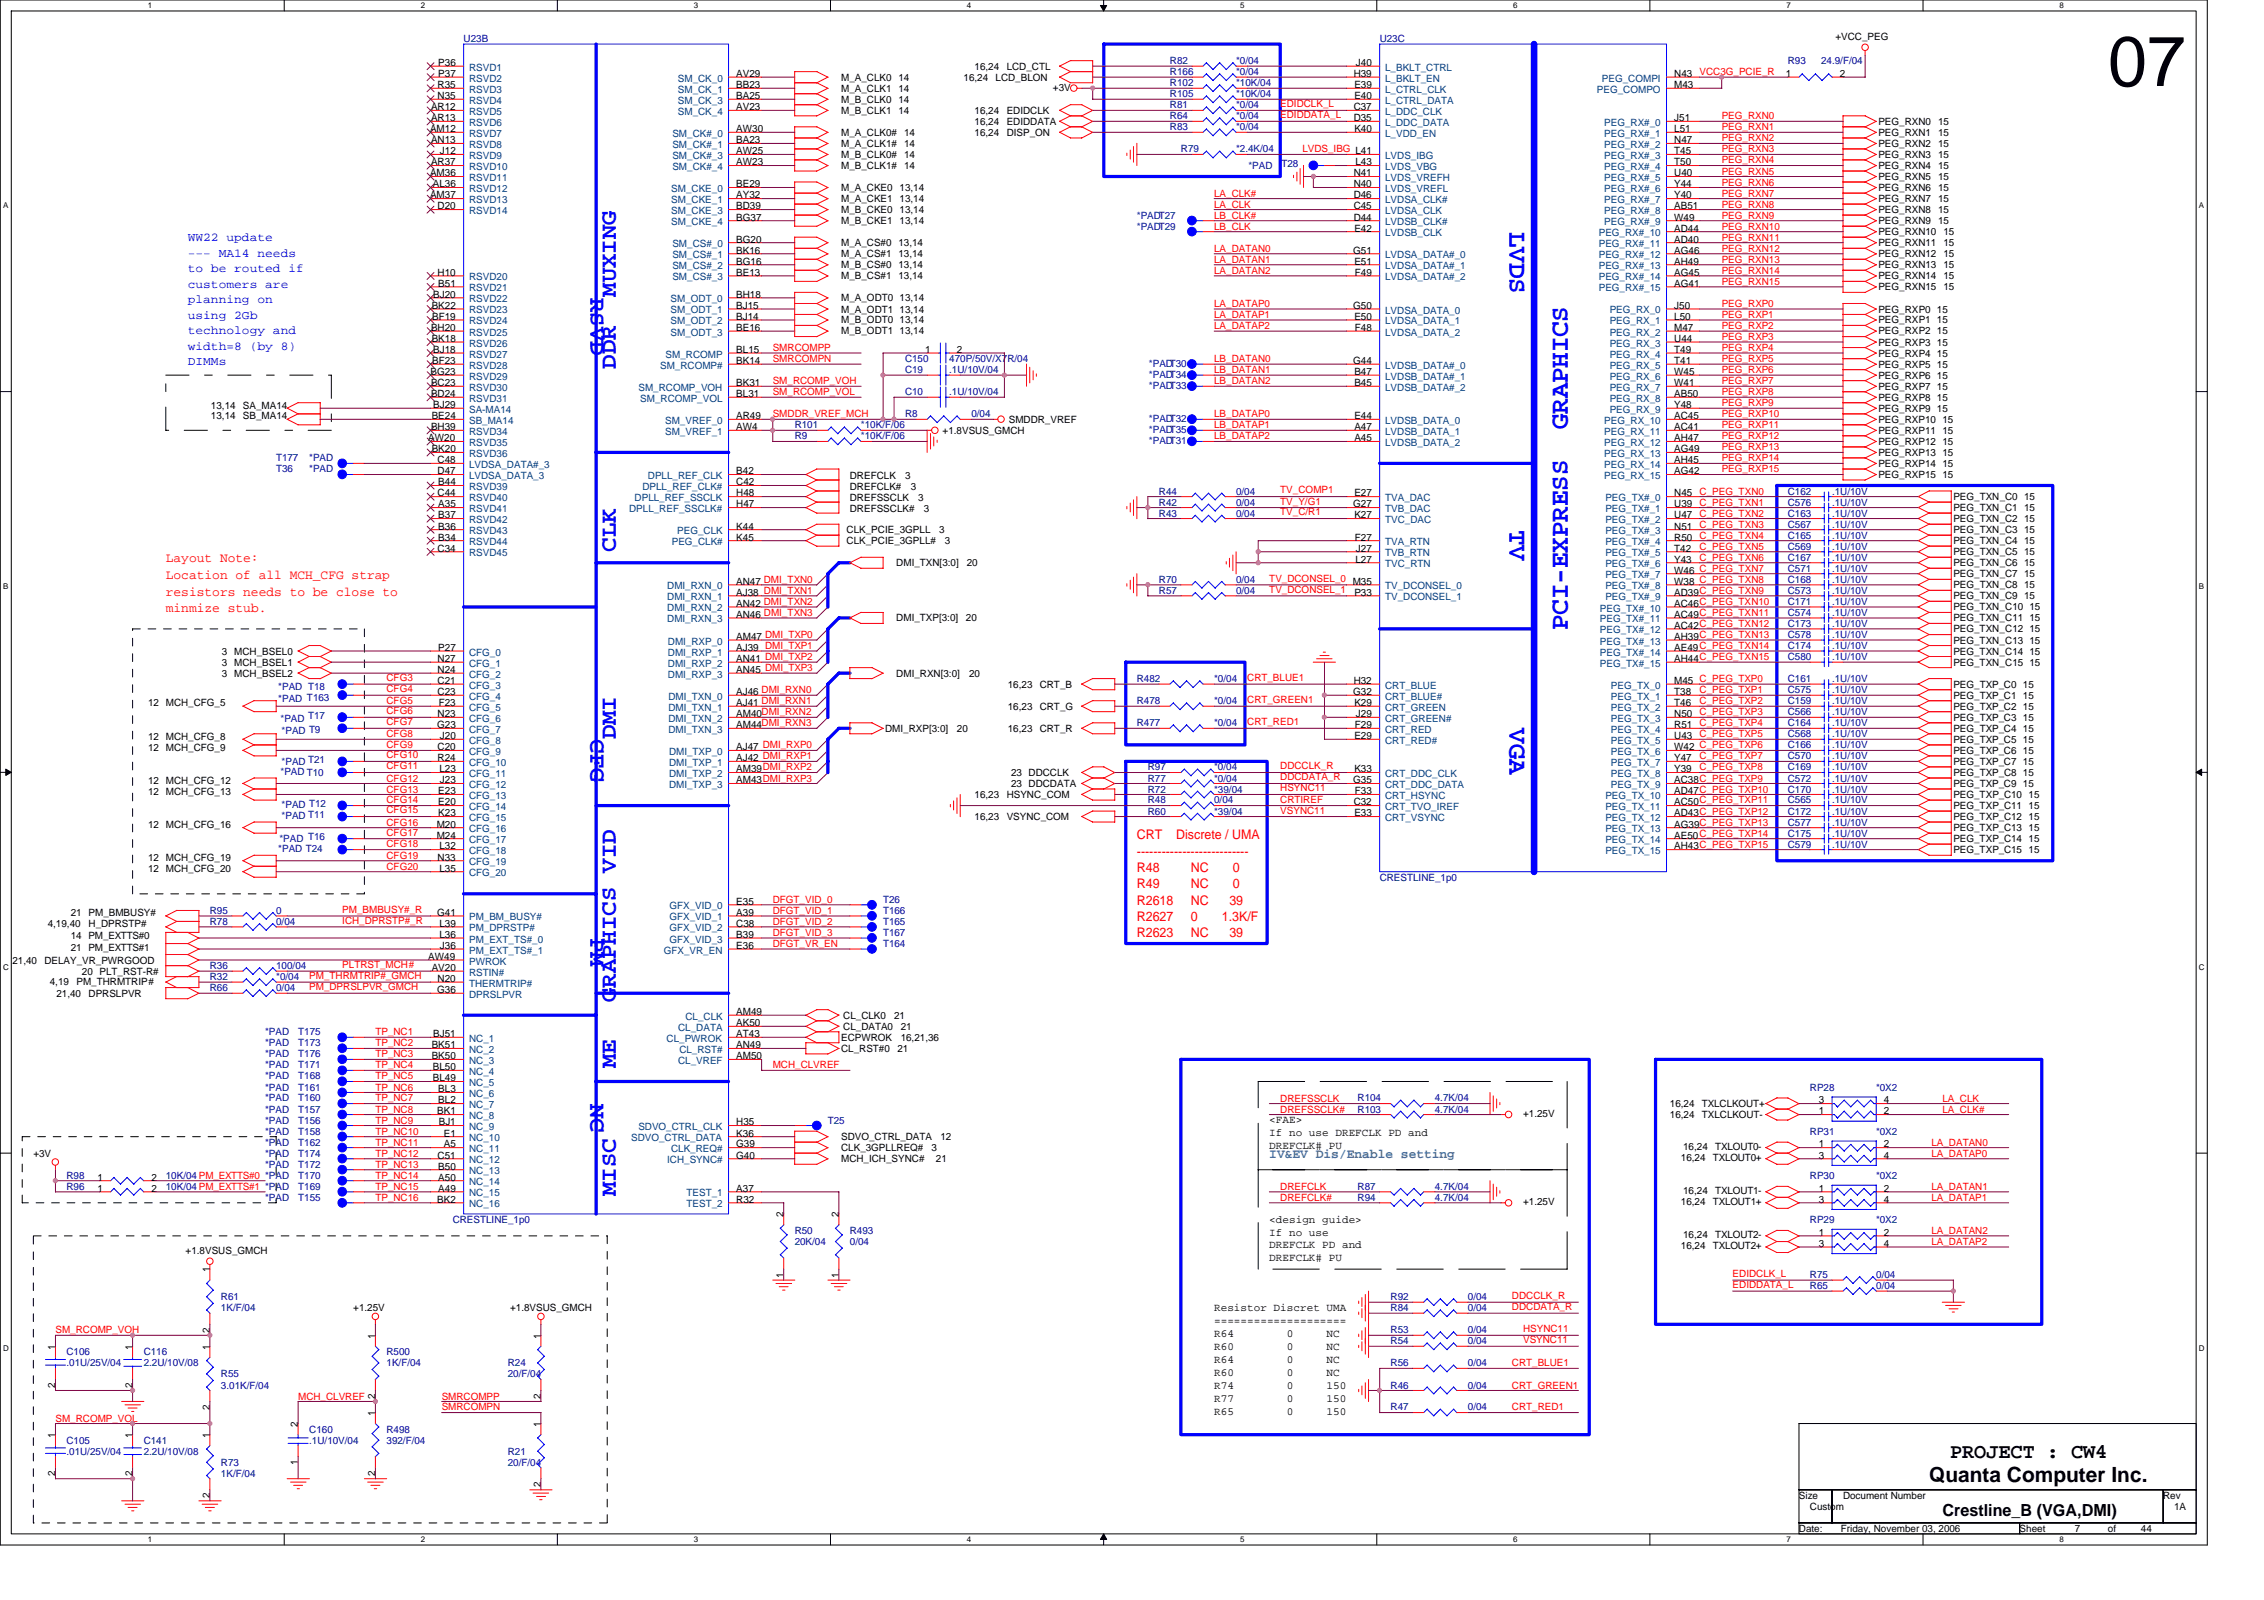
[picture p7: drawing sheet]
<svg xmlns="http://www.w3.org/2000/svg" width="297mm" height="210mm" viewBox="0 0 297 210" stroke-linecap="round" stroke-linejoin="round" font-family="sans-serif">
<defs><g id="words">
<text font-size="9.3" x="276.6" y="11.3">07</text>
<g font-size="3.5" fill="#00f">
<text x="198" y="30.4" transform="rotate(90 198 30.4)">LVDS</text>
<text x="205.7" y="56.3" transform="rotate(-90 205.7 56.3)">GRAPHICS</text>
<text x="198" y="69.5" transform="rotate(90 198 69.5)">TV</text>
<text x="205.7" y="82.7" transform="rotate(-90 205.7 82.7)">PCI-EXPRESS</text>
<text x="198" y="95.5" transform="rotate(90 198 95.5)">VGA</text>
</g>
<g font-size="3" fill="#00f">
<text x="77.5" y="39.1" transform="rotate(90 77.5 39.1)">RSVD</text>
<text x="80.8" y="38.9" transform="rotate(-90 80.8 38.9)">MUXING</text>
<text x="80.8" y="48.3" transform="rotate(-90 80.8 48.3)">DDR</text>
<text x="80.8" y="72.4" transform="rotate(-90 80.8 72.4)">CLK</text>
<text x="77.5" y="97" transform="rotate(90 77.5 97)">CFG</text>
<text x="80.8" y="97" transform="rotate(-90 80.8 97)">DMI</text>
<text x="77.5" y="123.1" transform="rotate(90 77.5 123.1)">PM</text>
<text x="80.8" y="131.4" transform="rotate(-90 80.8 131.4)">GRAPHICS VID</text>
<text x="80.8" y="140.1" transform="rotate(-90 80.8 140.1)">ME</text>
<text x="77.5" y="144.8" transform="rotate(90 77.5 144.8)">NC</text>
<text x="80.8" y="156.9" transform="rotate(-90 80.8 156.9)">MISC</text>
</g>
<g font-size="2.8">
<text x="255.9" y="191.2">PROJECT : CW4</text>
<text x="253.1" y="194.4">Quanta Computer Inc.</text>
</g>
<text font-size="2.2" x="254.8" y="198.9">Crestline_B (VGA,DMI)</text>
<g font-size="1.7" fill="#f00">
<text x="21.8" y="73.8">Layout Note:</text>
<text x="21.8" y="75.9">Location of all MCH_CFG strap</text>
<text x="21.8" y="78.1">resistors needs to be close to</text>
<text x="21.8" y="80.3">minmize stub.</text>
<text x="149.2" y="110.1">CRT</text>
<text x="149.2" y="112.3">---------------------------</text>
<text x="154.3" y="110.1">Discrete / UMA</text>
<text x="149.2" y="114.4">R48</text>
<text x="149.2" y="116.5">R49</text>
<text x="149.2" y="118.7">R2618</text>
<text x="156.2" y="114.4">NC</text>
<text x="156.2" y="116.5">NC</text>
<text x="156.2" y="118.7">NC</text>
<text x="161.3" y="118.7">39</text>
<text x="161.8" y="114.4">0</text>
<text x="161.8" y="116.5">0</text>
<text x="149.2" y="120.8">R2627</text>
<text x="149.2" y="123">R2623</text>
<text x="156.2" y="120.8">0</text>
<text x="156.2" y="123">NC</text>
<text x="160.3" y="120.8">1.3K/F</text>
<text x="161.3" y="123">39</text>
</g>
<text font-size="1.7" fill="#408080" x="166.5" y="152">IV&amp;EV Dis/Enable setting</text>
<g font-size="1.6" fill="#00f">
<text x="24.6" y="31.6">WW22 update</text>
<text x="24.6" y="33.7">--- MA14 needs</text>
<text x="24.6" y="35.7">to be routed if</text>
<text x="24.6" y="37.7">customers are</text>
<text x="24.6" y="39.8">planning on</text>
<text x="24.6" y="41.8">using 2Gb</text>
<text x="24.6" y="43.8">technology and</text>
<text x="24.6" y="45.9">width=8 (by 8)</text>
<text x="24.6" y="47.9">DIMMs</text>
</g>
<g font-size="1.4">
<text x="166.5" y="147.4">&lt;FAE&gt;</text>
<text x="166.5" y="149.1">If no use DREFCLK PD and</text>
<text x="166.5" y="150.7">DREFCLK# PU</text>
<text x="166.5" y="160.4">&lt;design guide&gt;</text>
<text x="166.5" y="162.1">If no use</text>
<text x="166.5" y="163.8">DREFCLK PD and</text>
<text x="166.5" y="165.5">DREFCLK# PU</text>
<text x="159.3" y="172">Resistor Discret UMA</text>
<text x="159.3" y="173.7">====================</text>
<text x="159.3" y="175.4">R64</text>
<text x="159.3" y="177.1">R60</text>
<text x="159.3" y="178.8">R64</text>
<text x="168.8" y="175.4">0</text>
<text x="168.8" y="177.1">0</text>
<text x="168.8" y="178.8">0</text>
<text x="174" y="175.4">NC</text>
<text x="174" y="177.1">NC</text>
<text x="174" y="178.8">NC</text>
<text x="159.3" y="180.6">R60</text>
<text x="159.3" y="182.3">R74</text>
<text x="159.3" y="184">R77</text>
<text x="159.3" y="185.7">R65</text>
<text x="168.8" y="180.6">0</text>
<text x="168.8" y="182.3">0</text>
<text x="168.8" y="184">0</text>
<text x="168.8" y="185.7">0</text>
<text x="174" y="180.6">NC</text>
<text x="174" y="182.3">150</text>
<text x="174" y="184">150</text>
<text x="174" y="185.7">150</text>
</g>
<g font-size="1.3" fill="#000080">
<text x="60.8" y="5.5">U23B</text>
<text x="181" y="5.5">U23C</text>
<text x="153.5" y="11.3">R102</text>
<text x="153.5" y="9.9">R166</text>
<text x="153.5" y="8.4">R82</text>
<text x="162.2" y="11.3">*10K/04</text>
<text x="162.2" y="9.9">*0/04</text>
<text x="162.2" y="8.4">*0/04</text>
<text x="234.6" y="8.4">R93</text>
<text x="238.9" y="8.4">24.9/F/04</text>
<text x="153.5" y="15.7">R64</text>
<text x="153.5" y="17.1">R83</text>
<text x="153.5" y="12.8">R105</text>
<text x="153.5" y="14.2">R81</text>
<text x="162.2" y="12.8">*10K/04</text>
<text x="162.2" y="15.7">*0/04</text>
<text x="162.2" y="17.1">*0/04</text>
<text x="162.2" y="14.2">*0/04</text>
<text x="154.9" y="20">R79</text>
<text x="162.2" y="20">*2.4K/04</text>
<text x="163.8" y="22.2">*PAD</text>
<text x="168.1" y="21.9">T28</text>
<text x="149.2" y="28.7">*PADT27</text>
<text x="149.2" y="30.1">*PADT29</text>
<text x="118.7" y="47.5">C150</text>
<text x="124.5" y="47.5">470P/50V/X7R/04</text>
<text x="118.7" y="49">C19</text>
<text x="118.7" y="51.9">C10</text>
<text x="124.5" y="49">.1U/10V/04</text>
<text x="124.5" y="51.9">.1U/10V/04</text>
<text x="150.7" y="49.5">*PADT34</text>
<text x="150.7" y="48.1">*PADT30</text>
<text x="150.7" y="51">*PADT33</text>
<text x="104.3" y="57.6">R9</text>
<text x="104.3" y="56.2">R101</text>
<text x="113" y="56.2">*10K/F/06</text>
<text x="113" y="57.6">*10K/F/06</text>
<text x="118.7" y="54.7">R8</text>
<text x="127.4" y="54.7">0/04</text>
<text x="150.7" y="58.2">*PADT31</text>
<text x="150.7" y="56.8">*PADT35</text>
<text x="150.7" y="55.3">*PADT32</text>
<text x="36.2" y="60.5">T177</text>
<text x="36.2" y="62">T36</text>
<text x="40.6" y="60.5">*PAD</text>
<text x="40.6" y="62">*PAD</text>
<text x="152.1" y="64.9">R44</text>
<text x="162.2" y="64.9">0/04</text>
<text x="234.6" y="64.9">C162</text>
<text x="240.4" y="64.9">.1U/10V</text>
<text x="152.1" y="67.8">R43</text>
<text x="152.1" y="66.3">R42</text>
<text x="162.2" y="67.8">0/04</text>
<text x="162.2" y="66.3">0/04</text>
<text x="234.6" y="67.8">C163</text>
<text x="234.6" y="66.3">C576</text>
<text x="234.6" y="70.7">C165</text>
<text x="234.6" y="69.2">C567</text>
<text x="240.4" y="67.8">.1U/10V</text>
<text x="240.4" y="66.3">.1U/10V</text>
<text x="240.4" y="70.7">.1U/10V</text>
<text x="240.4" y="69.2">.1U/10V</text>
<text x="152.1" y="77.9">R57</text>
<text x="152.1" y="76.5">R70</text>
<text x="162.2" y="77.9">0/04</text>
<text x="162.2" y="76.5">0/04</text>
<text x="234.6" y="73.6">C167</text>
<text x="234.6" y="75">C571</text>
<text x="234.6" y="72.1">C569</text>
<text x="234.6" y="77.9">C573</text>
<text x="234.6" y="76.5">C168</text>
<text x="240.4" y="73.6">.1U/10V</text>
<text x="240.4" y="75">.1U/10V</text>
<text x="240.4" y="72.1">.1U/10V</text>
<text x="240.4" y="77.9">.1U/10V</text>
<text x="240.4" y="76.5">.1U/10V</text>
<text x="234.6" y="83.7">C578</text>
<text x="234.6" y="82.3">C173</text>
<text x="234.6" y="80.8">C574</text>
<text x="234.6" y="79.4">C171</text>
<text x="240.4" y="83.7">.1U/10V</text>
<text x="240.4" y="82.3">.1U/10V</text>
<text x="240.4" y="80.8">.1U/10V</text>
<text x="240.4" y="79.4">.1U/10V</text>
<text x="149.2" y="89.5">R482</text>
<text x="159.3" y="89.5">*0/04</text>
<text x="234.6" y="86.6">C580</text>
<text x="234.6" y="85.2">C174</text>
<text x="234.6" y="89.5">C161</text>
<text x="240.4" y="86.6">.1U/10V</text>
<text x="240.4" y="85.2">.1U/10V</text>
<text x="240.4" y="89.5">.1U/10V</text>
<text x="36.5" y="90.5">*PAD T18</text>
<text x="36.5" y="92.1">*PAD T163</text>
<text x="36.8" y="94.7">*PAD</text>
<text x="40.4" y="94.3">T17</text>
<text x="149.2" y="92.4">R478</text>
<text x="149.2" y="95.3">R477</text>
<text x="159.3" y="92.4">*0/04</text>
<text x="159.3" y="95.3">*0/04</text>
<text x="234.6" y="90.9">C575</text>
<text x="234.6" y="95.3">C164</text>
<text x="234.6" y="93.8">C566</text>
<text x="234.6" y="92.4">C159</text>
<text x="240.4" y="90.9">.1U/10V</text>
<text x="240.4" y="95.3">.1U/10V</text>
<text x="240.4" y="93.8">.1U/10V</text>
<text x="240.4" y="92.4">.1U/10V</text>
<text x="36.8" y="101.7">*PAD T10</text>
<text x="37" y="96.3">*PAD T9</text>
<text x="37" y="100.4">*PAD T21</text>
<text x="150.6" y="101.1">R97</text>
<text x="159.3" y="101.1">*0/04</text>
<text x="234.6" y="101.1">C169</text>
<text x="234.6" y="96.7">C568</text>
<text x="234.6" y="98.2">C166</text>
<text x="234.6" y="99.6">C570</text>
<text x="240.4" y="101.1">.1U/10V</text>
<text x="240.4" y="96.7">.1U/10V</text>
<text x="240.4" y="98.2">.1U/10V</text>
<text x="240.4" y="99.6">.1U/10V</text>
<text x="37" y="106">*PAD T12</text>
<text x="37" y="107.4">*PAD T11</text>
<text x="150.6" y="102.5">R77</text>
<text x="150.6" y="104">R72</text>
<text x="150.6" y="105.4">R48</text>
<text x="150.6" y="106.9">R60</text>
<text x="159.3" y="102.5">*0/04</text>
<text x="159.3" y="104">*39/04</text>
<text x="159.3" y="105.4">0/04</text>
<text x="159.3" y="106.9">*39/04</text>
<text x="234.6" y="106.9">C172</text>
<text x="234.6" y="104">C170</text>
<text x="234.6" y="105.4">C565</text>
<text x="234.6" y="102.5">C572</text>
<text x="240.4" y="106.9">.1U/10V</text>
<text x="240.4" y="104">.1U/10V</text>
<text x="240.4" y="105.4">.1U/10V</text>
<text x="240.4" y="102.5">.1U/10V</text>
<text x="36.5" y="111.8">*PAD T24</text>
<text x="36.7" y="110.5">*PAD T16</text>
<text x="234.6" y="108.3">C577</text>
<text x="234.6" y="111.2">C579</text>
<text x="234.6" y="109.8">C175</text>
<text x="240.4" y="108.3">.1U/10V</text>
<text x="240.4" y="111.2">.1U/10V</text>
<text x="240.4" y="109.8">.1U/10V</text>
<text x="27.5" y="119.9">R95</text>
<text x="36.2" y="119.9">0</text>
<text x="115.9" y="118.4">T26</text>
<text x="115.9" y="119.9">T166</text>
<text x="181" y="115.5">CRESTLINE_1p0</text>
<text x="27.5" y="121.3">R78</text>
<text x="36.2" y="121.3">0/04</text>
<text x="115.9" y="124.2">T164</text>
<text x="115.9" y="122.8">T167</text>
<text x="115.9" y="121.3">T165</text>
<text x="27.5" y="127.1">R36</text>
<text x="27.5" y="128.6">R32</text>
<text x="27.5" y="130">R66</text>
<text x="36.2" y="127.1">100/04</text>
<text x="36.2" y="128.6">*0/04</text>
<text x="36.2" y="130">0/04</text>
<text x="34.8" y="135.8">*PAD</text>
<text x="34.8" y="137.3">*PAD</text>
<text x="39.1" y="135.8">T175</text>
<text x="39.1" y="137.3">T173</text>
<text x="34.8" y="140.2">*PAD</text>
<text x="34.8" y="143.1">*PAD</text>
<text x="34.8" y="141.6">*PAD</text>
<text x="34.8" y="138.7">*PAD</text>
<text x="39.1" y="140.2">T171</text>
<text x="39.1" y="143.1">T161</text>
<text x="39.1" y="141.6">T168</text>
<text x="39.1" y="138.7">T176</text>
<text x="237.5" y="143.1">RP28</text>
<text x="246.2" y="143.1">*0X2</text>
<text x="34.8" y="144.5">*PAD</text>
<text x="34.8" y="146">*PAD</text>
<text x="34.8" y="147.4">*PAD</text>
<text x="34.8" y="148.8">*PAD</text>
<text x="39.1" y="144.5">T160</text>
<text x="39.1" y="146">T157</text>
<text x="39.1" y="147.4">T156</text>
<text x="39.1" y="148.8">T158</text>
<text x="108.6" y="147.4">T25</text>
<text x="178.1" y="144.5">R104</text>
<text x="178.1" y="146">R103</text>
<text x="188.3" y="144.5">4.7K/04</text>
<text x="188.3" y="146">4.7K/04</text>
<text x="237.5" y="148.8">RP31</text>
<text x="246.2" y="148.8">*0X2</text>
<text x="8.7" y="154.6">R98</text>
<text x="21.8" y="154.6">10K/04 PM_EXTTS#0 *PAD</text>
<text x="34.8" y="151.7">*PAD</text>
<text x="34.8" y="150.3">*PAD</text>
<text x="34.8" y="153.2">*PAD</text>
<text x="39.1" y="151.7">T174</text>
<text x="39.1" y="150.3">T162</text>
<text x="39.1" y="153.2">T172</text>
<text x="39.1" y="154.6">T170</text>
<text x="237.5" y="154.6">RP30</text>
<text x="246.2" y="154.6">*0X2</text>
<text x="8.7" y="156.1">R96</text>
<text x="21.8" y="156.1">10K/04 PM_EXTTS#1 *PAD</text>
<text x="34.8" y="157.5">*PAD</text>
<text x="39.1" y="157.5">T155</text>
<text x="39.1" y="156.1">T169</text>
<text x="59.4" y="160.4">CRESTLINE_1p0</text>
<text x="104.3" y="161.9">R50</text>
<text x="111.5" y="161.9">R493</text>
<text x="178.1" y="156.1">R87</text>
<text x="178.1" y="157.5">R94</text>
<text x="188.3" y="156.1">4.7K/04</text>
<text x="188.3" y="157.5">4.7K/04</text>
<text x="237.5" y="160.4">RP29</text>
<text x="246.2" y="160.4">*0X2</text>
<text x="104.3" y="163.3">20K/04</text>
<text x="111.5" y="163.3">0/04</text>
<text x="237.5" y="167.7">R75</text>
<text x="246.2" y="167.7">0/04</text>
<text x="29" y="170.6">R61</text>
<text x="29" y="172">1K/F/04</text>
<text x="182.5" y="172">R84</text>
<text x="182.5" y="170.6">R92</text>
<text x="192.6" y="172">0/04</text>
<text x="192.6" y="170.6">0/04</text>
<text x="237.5" y="169.1">R65</text>
<text x="246.2" y="169.1">0/04</text>
<text x="8.7" y="177.8">C106</text>
<text x="8.7" y="179.3">.01U/25V/04</text>
<text x="18.9" y="177.8">C116</text>
<text x="18.9" y="179.3">2.2U/10V/08</text>
<text x="50.7" y="177.8">R500</text>
<text x="50.7" y="179.3">1K/F/04</text>
<text x="66.6" y="179.3">R24</text>
<text x="182.5" y="179.3">R56</text>
<text x="182.5" y="176.4">R54</text>
<text x="182.5" y="174.9">R53</text>
<text x="192.6" y="179.3">0/04</text>
<text x="192.6" y="176.4">0/04</text>
<text x="192.6" y="174.9">0/04</text>
<text x="29" y="180.7">R55</text>
<text x="29" y="182.2">3.01K/F/04</text>
<text x="66.6" y="180.7">20/F/04</text>
<text x="182.5" y="182.2">R46</text>
<text x="182.5" y="185">R47</text>
<text x="192.6" y="182.2">0/04</text>
<text x="192.6" y="185">0/04</text>
<text x="8.7" y="189.4">C105</text>
<text x="8.7" y="190.8">.01U/25V/04</text>
<text x="18.9" y="189.4">C141</text>
<text x="18.9" y="190.8">2.2U/10V/08</text>
<text x="40.6" y="187.9">C160</text>
<text x="40.6" y="189.4">.1U/10V/04</text>
<text x="50.7" y="187.9">R498</text>
<text x="50.7" y="189.4">392/F/04</text>
<text x="66.6" y="190.8">R21</text>
<text x="29" y="192.3">R73</text>
<text x="29" y="193.7">1K/F/04</text>
<text x="66.6" y="192.3">20/F/04</text>
</g>
<g font-size="1.3">
<text x="240.8" y="5.2">+VCC_PEG</text>
<text x="57.4" y="11.6">R35</text>
<text x="57.5" y="8.7">P36</text>
<text x="57.5" y="10.1">P37</text>
<text x="96.6" y="10.1">AV29</text>
<text x="96.6" y="11.6">BB23</text>
<text x="110.4" y="10.6">M_A_CLK0 14</text>
<text x="126.4" y="10.6">16,24</text>
<text x="127.9" y="9.1">16,24</text>
<text x="130.6" y="10.6">LCD_BLON</text>
<text x="132.1" y="9.1">LCD_CTL</text>
<text x="138.2" y="11.9">+3V</text>
<text x="177.6" y="10.1">H39</text>
<text x="177.7" y="11.6">E39</text>
<text x="177.9" y="8.7">J40</text>
<text x="219.7" y="10.1">N43</text>
<text x="219.7" y="11.6">M43</text>
<text x="234.3" y="10.1">1</text>
<text x="241.4" y="10.1">2</text>
<text x="56.4" y="17.3">AM12</text>
<text x="56.6" y="14.5">AR12</text>
<text x="56.6" y="15.9">AR13</text>
<text x="57.4" y="13">N35</text>
<text x="96.6" y="13">BA25</text>
<text x="96.6" y="17.3">AW30</text>
<text x="96.6" y="14.5">AV23</text>
<text x="110.4" y="17.8">M_A_CLK0# 14</text>
<text x="110.4" y="12">M_A_CLK1 14</text>
<text x="110.4" y="14.9">M_B_CLK1 14</text>
<text x="110.4" y="13.5">M_B_CLK0 14</text>
<text x="127.9" y="14.9">16,24</text>
<text x="127.9" y="17.8">16,24</text>
<text x="127.9" y="16.4">16,24</text>
<text x="132.1" y="14.9">EDIDCLK</text>
<text x="132.1" y="17.8">DISP_ON</text>
<text x="132.1" y="16.4">EDIDDATA</text>
<text x="177.6" y="14.5">C37</text>
<text x="177.6" y="15.9">D35</text>
<text x="177.7" y="13">E40</text>
<text x="177.7" y="17.3">K40</text>
<text x="219.7" y="15.9">J51</text>
<text x="219.7" y="17.3">L51</text>
<text x="246.4" y="17.8">PEG_RXN1</text>
<text x="246.4" y="16.4">PEG_RXN0</text>
<text x="254.3" y="17.8">15</text>
<text x="254.3" y="16.4">15</text>
<text x="56.4" y="23.1">AM36</text>
<text x="56.6" y="21.7">AR37</text>
<text x="56.6" y="18.8">AN13</text>
<text x="57.7" y="20.2">J12</text>
<text x="96.6" y="18.8">BA23</text>
<text x="96.6" y="20.2">AW25</text>
<text x="96.6" y="21.7">AW23</text>
<text x="110.4" y="20.7">M_B_CLK0# 14</text>
<text x="110.4" y="22.2">M_B_CLK1# 14</text>
<text x="110.4" y="19.3">M_A_CLK1# 14</text>
<text x="177.6" y="23.1">N41</text>
<text x="177.8" y="21.7">L43</text>
<text x="219.7" y="18.8">N47</text>
<text x="219.7" y="20.2">T45</text>
<text x="219.7" y="21.7">T50</text>
<text x="219.7" y="23.1">U40</text>
<text x="246.4" y="19.3">PEG_RXN2</text>
<text x="246.4" y="23.6">PEG_RXN5</text>
<text x="246.4" y="22.2">PEG_RXN4</text>
<text x="246.4" y="20.7">PEG_RXN3</text>
<text x="254.3" y="19.3">15</text>
<text x="254.3" y="23.6">15</text>
<text x="254.3" y="22.2">15</text>
<text x="254.3" y="20.7">15</text>
<text x="56.4" y="26">AM37</text>
<text x="56.8" y="24.6">AL36</text>
<text x="57.4" y="27.5">D20</text>
<text x="96.6" y="24.6">BE29</text>
<text x="96.6" y="26">AY32</text>
<text x="96.6" y="27.5">BD39</text>
<text x="96.6" y="28.9">BG37</text>
<text x="110.4" y="25.1">M_A_CKE0 13,14</text>
<text x="110.4" y="26.5">M_A_CKE1 13,14</text>
<text x="110.4" y="28">M_B_CKE0 13,14</text>
<text x="110.4" y="29.4">M_B_CKE1 13,14</text>
<text x="177.6" y="24.6">N40</text>
<text x="177.6" y="26">D46</text>
<text x="177.6" y="27.5">C45</text>
<text x="177.6" y="28.9">D44</text>
<text x="219.7" y="24.6">Y44</text>
<text x="219.7" y="26">Y40</text>
<text x="219.7" y="27.5">AB51</text>
<text x="219.7" y="28.9">W49</text>
<text x="246.4" y="25.1">PEG_RXN6</text>
<text x="246.4" y="28">PEG_RXN8</text>
<text x="246.4" y="29.4">PEG_RXN9</text>
<text x="246.4" y="26.5">PEG_RXN7</text>
<text x="254.3" y="25.1">15</text>
<text x="254.3" y="28">15</text>
<text x="254.3" y="29.4">15</text>
<text x="254.3" y="26.5">15</text>
<text x="96.6" y="31.8">BG20</text>
<text x="96.6" y="33.3">BK16</text>
<text x="96.6" y="34.7">BG16</text>
<text x="110.4" y="33.8">M_A_CS#1 13,14</text>
<text x="110.4" y="35.2">M_B_CS#0 13,14</text>
<text x="110.4" y="32.3">M_A_CS#0 13,14</text>
<text x="177.5" y="33.3">G51</text>
<text x="177.7" y="34.7">E51</text>
<text x="177.7" y="30.4">E42</text>
<text x="219.7" y="30.4">AD44</text>
<text x="219.7" y="31.8">AD40</text>
<text x="219.7" y="33.3">AG46</text>
<text x="219.7" y="34.7">AH49</text>
<text x="246.4" y="35.2">PEG_RXN13</text>
<text x="246.4" y="33.8">PEG_RXN12</text>
<text x="246.4" y="30.9">PEG_RXN10</text>
<text x="246.4" y="32.3">PEG_RXN11</text>
<text x="255" y="35.2">15</text>
<text x="255" y="33.8">15</text>
<text x="255" y="30.9">15</text>
<text x="255" y="32.3">15</text>
<text x="56.6" y="40.5">BK22</text>
<text x="56.7" y="42">BF19</text>
<text x="56.9" y="39.1">BJ20</text>
<text x="57.4" y="36.2">H10</text>
<text x="57.5" y="37.6">B51</text>
<text x="96.6" y="36.2">BE13</text>
<text x="96.6" y="39.1">BH18</text>
<text x="96.6" y="40.5">BJ15</text>
<text x="96.6" y="42">BJ14</text>
<text x="110.4" y="36.6">M_B_CS#1 13,14</text>
<text x="110.4" y="41">M_A_ODT1 13,14</text>
<text x="110.4" y="39.5">M_A_ODT0 13,14</text>
<text x="177.5" y="40.5">G50</text>
<text x="177.7" y="42">E50</text>
<text x="177.8" y="36.2">F49</text>
<text x="219.7" y="36.2">AG45</text>
<text x="219.7" y="37.6">AG41</text>
<text x="219.7" y="40.5">J50</text>
<text x="219.7" y="42">L50</text>
<text x="246.4" y="36.6">PEG_RXN14</text>
<text x="246.4" y="41">PEG_RXP0 15</text>
<text x="246.4" y="38.1">PEG_RXN15</text>
<text x="255" y="36.6">15</text>
<text x="255" y="38.1">15</text>
<text x="56.6" y="43.4">BH20</text>
<text x="56.6" y="44.9">BK18</text>
<text x="56.7" y="47.8">BF23</text>
<text x="56.9" y="46.3">BJ18</text>
<text x="96.6" y="43.4">BE16</text>
<text x="96.6" y="46.3">BL15</text>
<text x="96.6" y="47.8">BK14</text>
<text x="110.4" y="43.9">M_B_ODT1 13,14</text>
<text x="110.4" y="42.4">M_B_ODT0 13,14</text>
<text x="121.4" y="46.3">1</text>
<text x="125.6" y="46.3">2</text>
<text x="177.5" y="47.8">G44</text>
<text x="177.8" y="43.4">F48</text>
<text x="219.7" y="43.4">M47</text>
<text x="219.7" y="44.9">U44</text>
<text x="219.7" y="46.3">T49</text>
<text x="219.7" y="47.8">T41</text>
<text x="246.4" y="42.4">PEG_RXP1 15</text>
<text x="246.4" y="43.9">PEG_RXP2 15</text>
<text x="246.4" y="45.3">PEG_RXP3 15</text>
<text x="246.4" y="46.8">PEG_RXP4 15</text>
<text x="27.7" y="53.6">13,14</text>
<text x="31.9" y="53.6">SA_MA14</text>
<text x="56.5" y="49.2">BG23</text>
<text x="56.6" y="50.7">BC23</text>
<text x="56.6" y="52.1">BD24</text>
<text x="56.9" y="53.5">BJ29</text>
<text x="96.6" y="50.7">BK31</text>
<text x="96.6" y="52.1">BL31</text>
<text x="177.7" y="49.2">B47</text>
<text x="177.7" y="50.7">B45</text>
<text x="219.7" y="49.2">W45</text>
<text x="219.7" y="50.7">W41</text>
<text x="219.7" y="52.1">AB50</text>
<text x="219.7" y="53.5">Y48</text>
<text x="246.4" y="49.7">PEG_RXP6 15</text>
<text x="246.4" y="52.6">PEG_RXP8 15</text>
<text x="246.4" y="51.1">PEG_RXP7 15</text>
<text x="246.4" y="48.2">PEG_RXP5 15</text>
<text x="27.7" y="55">13,14</text>
<text x="31.9" y="55">SB_MA14</text>
<text x="56.2" y="57.9">AW20</text>
<text x="56.6" y="56.4">BH39</text>
<text x="56.6" y="59.3">BK20</text>
<text x="56.6" y="55">BE24</text>
<text x="96.6" y="55">AR49</text>
<text x="96.6" y="56.4">AW4</text>
<text x="123.7" y="56.9">+1.8VSUS_GMCH</text>
<text x="132.4" y="55.5">SMDDR_VREF</text>
<text x="177.7" y="56.4">A47</text>
<text x="177.7" y="57.9">A45</text>
<text x="177.7" y="55">E44</text>
<text x="219.7" y="55">AC45</text>
<text x="219.7" y="56.4">AC41</text>
<text x="219.7" y="57.9">AH47</text>
<text x="219.7" y="59.3">AG49</text>
<text x="246.4" y="58.4">PEG_RXP12 15</text>
<text x="246.4" y="59.8">PEG_RXP13 15</text>
<text x="246.4" y="56.9">PEG_RXP11 15</text>
<text x="246.4" y="55.5">PEG_RXP10 15</text>
<text x="246.4" y="54">PEG_RXP9 15</text>
<text x="57.4" y="60.8">C48</text>
<text x="57.4" y="62.2">D47</text>
<text x="57.4" y="65.1">C44</text>
<text x="57.5" y="63.7">B44</text>
<text x="96.6" y="62.2">B42</text>
<text x="96.6" y="63.7">C42</text>
<text x="96.6" y="65.1">H48</text>
<text x="111.5" y="65.7">DREFSSCLK</text>
<text x="111.5" y="64.3">DREFCLK#</text>
<text x="111.5" y="62.8">DREFCLK</text>
<text x="118.7" y="62.8">3</text>
<text x="119.5" y="64.3">3</text>
<text x="120.5" y="65.7">3</text>
<text x="177.7" y="65.1">E27</text>
<text x="219.7" y="60.8">AH45</text>
<text x="219.7" y="62.2">AG42</text>
<text x="219.7" y="65.1">N45</text>
<text x="246.4" y="62.7">PEG_RXP15 15</text>
<text x="246.4" y="61.3">PEG_RXP14 15</text>
<text x="256.3" y="65.6">PEG_TXN_C0 15</text>
<text x="57.5" y="66.6">A35</text>
<text x="57.5" y="68">B37</text>
<text x="57.5" y="69.5">B36</text>
<text x="57.5" y="70.9">B34</text>
<text x="96.6" y="66.6">H47</text>
<text x="96.6" y="70.9">K45</text>
<text x="96.6" y="69.5">K44</text>
<text x="111.1" y="71.4">CLK_PCIE_3GPLL#</text>
<text x="111.1" y="70">CLK_PCIE_3GPLL</text>
<text x="111.5" y="67.2">DREFSSCLK#</text>
<text x="121.2" y="67.2">3</text>
<text x="123.2" y="70">3</text>
<text x="124" y="71.4">3</text>
<text x="177.5" y="66.6">G27</text>
<text x="177.7" y="68">K27</text>
<text x="177.8" y="70.9">F27</text>
<text x="219.7" y="69.5">N51</text>
<text x="219.7" y="70.9">R50</text>
<text x="219.7" y="66.6">U39</text>
<text x="219.7" y="68">U47</text>
<text x="256.3" y="68.5">PEG_TXN_C2 15</text>
<text x="256.3" y="67.1">PEG_TXN_C1 15</text>
<text x="256.3" y="71.4">PEG_TXN_C4 15</text>
<text x="256.3" y="70">PEG_TXN_C3 15</text>
<text x="57.4" y="72.4">C34</text>
<text x="96.6" y="76.7">AN47 DMI_TXN0</text>
<text x="117.6" y="74.3">DMI_TXN[3:0]</text>
<text x="126.8" y="74.3">20</text>
<text x="177.5" y="76.7">M35</text>
<text x="177.8" y="73.8">L27</text>
<text x="177.9" y="72.4">J27</text>
<text x="219.7" y="72.4">T42</text>
<text x="219.7" y="73.8">Y43</text>
<text x="219.7" y="75.2">W46 C_PEG_TXN7</text>
<text x="219.7" y="76.7">W38 C_PEG_TXN8</text>
<text x="256.3" y="77.2">PEG_TXN_C8 15</text>
<text x="256.3" y="72.8">PEG_TXN_C5 15</text>
<text x="256.3" y="74.3">PEG_TXN_C6 15</text>
<text x="256.3" y="75.7">PEG_TXN_C7 15</text>
<text x="96.6" y="78.1">AJ38 DMI_TXN1</text>
<text x="96.6" y="79.6">AN42 DMI_TXN2</text>
<text x="96.6" y="81">AN46 DMI_TXN3</text>
<text x="96.6" y="83.9">AM47 DMI_TXP0</text>
<text x="117.6" y="81.5">DMI_TXP[3:0]</text>
<text x="126.7" y="81.5">20</text>
<text x="177.7" y="78.1">P33</text>
<text x="219.7" y="79.6">AC46C_PEG_TXN10</text>
<text x="219.7" y="78.1">AD39C_PEG_TXN9</text>
<text x="219.7" y="81">AC49C_PEG_TXN11</text>
<text x="219.7" y="82.5">AC42C_PEG_TXN12</text>
<text x="219.7" y="83.9">AH39C_PEG_TXN13</text>
<text x="256.3" y="83">PEG_TXN_C12 15</text>
<text x="256.3" y="81.5">PEG_TXN_C11 15</text>
<text x="256.3" y="80.1">PEG_TXN_C10 15</text>
<text x="256.3" y="78.6">PEG_TXN_C9 15</text>
<text x="29.1" y="87.3">3 MCH_BSEL1</text>
<text x="29.1" y="85.9">3 MCH_BSEL0</text>
<text x="29.1" y="88.8">3 MCH_BSEL2</text>
<text x="57.4" y="88.3">N24</text>
<text x="57.4" y="86.8">N27</text>
<text x="57.4" y="89.7">C21</text>
<text x="57.5" y="85.4">P27</text>
<text x="96.6" y="85.4">AJ39 DMI_TXP1</text>
<text x="96.6" y="86.8">AN41 DMI_TXP2</text>
<text x="96.6" y="88.3">AN45 DMI_TXP3</text>
<text x="117.6" y="88.8">DMI_RXN[3:0]</text>
<text x="127.1" y="88.8">20</text>
<text x="177.6" y="89.7">H32</text>
<text x="219.7" y="85.4">AE49C_PEG_TXN14</text>
<text x="219.7" y="86.8">AH44C_PEG_TXN15</text>
<text x="219.7" y="89.7">M45 C_PEG_TXP0</text>
<text x="256.3" y="87.3">PEG_TXN_C15 15</text>
<text x="256.3" y="85.9">PEG_TXN_C14 15</text>
<text x="256.3" y="84.4">PEG_TXN_C13 15</text>
<text x="19.4" y="92.7">12 MCH_CFG_5</text>
<text x="57.4" y="95.5">G23</text>
<text x="57.4" y="91.2">C23</text>
<text x="57.4" y="94.1">N23</text>
<text x="57.6" y="92.6">F23</text>
<text x="96.6" y="91.2">AJ46 DMI_RXN0</text>
<text x="96.6" y="92.6">AJ41 DMI_RXN1</text>
<text x="96.6" y="94.1">AM40DMI_RXN2</text>
<text x="96.6" y="95.5">AM44DMI_RXN3</text>
<text x="132.2" y="93.1">16,23</text>
<text x="132.2" y="90.2">16,23</text>
<text x="136.4" y="93.1">CRT_G</text>
<text x="136.4" y="90.2">CRT_B</text>
<text x="177.5" y="91.2">G32</text>
<text x="177.7" y="92.6">K29</text>
<text x="177.8" y="95.5">F29</text>
<text x="177.9" y="94.1">J29</text>
<text x="219.7" y="91.2">T38</text>
<text x="219.7" y="92.6">T46</text>
<text x="219.7" y="94.1">N50</text>
<text x="219.7" y="95.5">R51</text>
<text x="256.3" y="90.2">PEG_TXP_C0 15</text>
<text x="256.3" y="94.6">PEG_TXP_C3 15</text>
<text x="256.3" y="91.7">PEG_TXP_C1 15</text>
<text x="256.3" y="93.1">PEG_TXP_C2 15</text>
<text x="19.4" y="98.5">12 MCH_CFG_9</text>
<text x="19.4" y="97">12 MCH_CFG_8</text>
<text x="57.4" y="98.4">C20</text>
<text x="57.4" y="99.9">R24</text>
<text x="57.7" y="101.3">L23</text>
<text x="57.7" y="97">J20</text>
<text x="96.6" y="98.4">AJ47 DMI_RXP0</text>
<text x="96.6" y="99.9">AJ42 DMI_RXP1</text>
<text x="96.6" y="101.3">AM39DMI_RXP2</text>
<text x="116.1" y="96">DMI_RXP[3:0]</text>
<text x="125.6" y="96">20</text>
<text x="132.2" y="96">16,23</text>
<text x="132.6" y="101.8">23 DDCCLK</text>
<text x="136.4" y="96">CRT_R</text>
<text x="177.7" y="101.3">K33</text>
<text x="177.7" y="97">E29</text>
<text x="219.7" y="97">U43</text>
<text x="219.7" y="98.4">W42 C_PEG_TXP6</text>
<text x="219.7" y="99.9">Y47</text>
<text x="219.7" y="101.3">Y39</text>
<text x="256.3" y="101.8">PEG_TXP_C8 15</text>
<text x="256.3" y="100.4">PEG_TXP_C7 15</text>
<text x="256.3" y="98.9">PEG_TXP_C6 15</text>
<text x="256.3" y="97.5">PEG_TXP_C5 15</text>
<text x="256.3" y="96">PEG_TXP_C4 15</text>
<text x="19.4" y="102.8">12 MCH_CFG_12</text>
<text x="19.4" y="104.3">12 MCH_CFG_13</text>
<text x="57.5" y="104.2">E23</text>
<text x="57.5" y="105.7">E20</text>
<text x="57.5" y="107.1">K23</text>
<text x="57.7" y="102.8">J23</text>
<text x="96.6" y="102.8">AM43DMI_RXP3</text>
<text x="127.9" y="107.6">16,23</text>
<text x="127.9" y="104.7">16,23</text>
<text x="132.1" y="107.6">VSYNC_COM</text>
<text x="132.1" y="104.7">HSYNC_COM</text>
<text x="132.6" y="103.3">23 DDCDATA</text>
<text x="177.5" y="102.8">G35</text>
<text x="177.6" y="105.7">C32</text>
<text x="177.7" y="107.1">E33</text>
<text x="177.8" y="104.2">F33</text>
<text x="219.7" y="102.8">AC38C_PEG_TXP9</text>
<text x="219.7" y="104.2">AD47C_PEG_TXP10</text>
<text x="219.7" y="105.7">AC50C_PEG_TXP11</text>
<text x="219.7" y="107.1">AD43C_PEG_TXP12</text>
<text x="256.3" y="104.7">PEG_TXP_C10 15</text>
<text x="256.3" y="106.2">PEG_TXP_C11 15</text>
<text x="256.3" y="103.3">PEG_TXP_C9 15</text>
<text x="256.3" y="107.6">PEG_TXP_C12 15</text>
<text x="19.4" y="112.9">12 MCH_CFG_19</text>
<text x="19.4" y="108.6">12 MCH_CFG_16</text>
<text x="57.3" y="108.6">M20</text>
<text x="57.3" y="110">M24</text>
<text x="57.4" y="112.9">N33</text>
<text x="57.7" y="111.4">L32</text>
<text x="219.7" y="108.6">AG39C_PEG_TXP13</text>
<text x="219.7" y="110">AE50C_PEG_TXP14</text>
<text x="219.7" y="111.4">AH43C_PEG_TXP15</text>
<text x="256.3" y="110.5">PEG_TXP_C14 15</text>
<text x="256.3" y="109">PEG_TXP_C13 15</text>
<text x="256.3" y="111.9">PEG_TXP_C15 15</text>
<text x="19.4" y="114.4">12 MCH_CFG_20</text>
<text x="57.7" y="114.3">L35</text>
<text x="96.6" y="118.7">E35</text>
<text x="6.3" y="121.6">4,19,40</text>
<text x="9.3" y="123.2">14 PM_EXTTS#0</text>
<text x="9.3" y="124.8">21 PM_EXTTS#1</text>
<text x="9.3" y="120.2">21 PM_BMBUSY#</text>
<text x="11.6" y="121.6">H_DPRSTP#</text>
<text x="56.2" y="125.9">AW49</text>
<text x="57.4" y="120.1">G41</text>
<text x="57.7" y="123">L36</text>
<text x="57.7" y="121.6">L39</text>
<text x="57.7" y="124.5">J36</text>
<text x="96.6" y="120.1">A39</text>
<text x="96.6" y="121.6">C38</text>
<text x="96.6" y="123">B39</text>
<text x="96.6" y="124.5">E36</text>
<text x="1.6" y="126.4">21,40</text>
<text x="5.8" y="126.4">DELAY_VR_PWRGOOD</text>
<text x="6.5" y="129.2">4,19</text>
<text x="7.4" y="130.7">21,40</text>
<text x="10" y="129.2">PM_THRMTRIP#</text>
<text x="10.7" y="127.9">20 PLT_RST-R#</text>
<text x="11.6" y="130.7">DPRSLPVR</text>
<text x="56.6" y="127.4">AV20</text>
<text x="57.4" y="130.3">G36</text>
<text x="57.4" y="128.8">N20</text>
<text x="56.6" y="137.5">BK51</text>
<text x="56.9" y="136.1">BJ51</text>
<text x="96.6" y="133.2">AM49</text>
<text x="96.6" y="134.6">AK50</text>
<text x="96.6" y="136.1">AT43</text>
<text x="96.6" y="137.5">AN49</text>
<text x="110.4" y="136.5">ECPWROK</text>
<text x="110.4" y="138">CL_RST#0</text>
<text x="110.6" y="135.1">CL_DATA0</text>
<text x="110.6" y="133.6">CL_CLK0</text>
<text x="117.3" y="133.6">21</text>
<text x="117.7" y="138">21</text>
<text x="118.2" y="135.1">21</text>
<text x="118.2" y="136.5">16,21,36</text>
<text x="56.6" y="139">BK50</text>
<text x="56.8" y="140.4">BL50</text>
<text x="56.8" y="141.9">BL49</text>
<text x="57.5" y="143.3">BL3</text>
<text x="96.6" y="139">AM50</text>
<text x="57.4" y="146.2">BK1</text>
<text x="57.5" y="144.8">BL2</text>
<text x="57.6" y="147.6">BJ1</text>
<text x="58.2" y="149.1">E1</text>
<text x="96.6" y="147.6">H35</text>
<text x="96.6" y="149.1">K36</text>
<text x="110.4" y="149.6">SDVO_CTRL_DATA</text>
<text x="123.4" y="149.6">12</text>
<text x="199.8" y="146.5">+1.25V</text>
<text x="219.1" y="145.2">16,24</text>
<text x="219.1" y="146.7">16,24</text>
<text x="223.3" y="145.2">TXLCLKOUT+</text>
<text x="223.3" y="146.7">TXLCLKOUT-</text>
<text x="238.6" y="146.2">1</text>
<text x="238.6" y="144.8">3</text>
<text x="247.2" y="146.2">2</text>
<text x="247.2" y="144.8">4</text>
<text x="4.4" y="151.7">+3V</text>
<text x="12.8" y="154.9">1</text>
<text x="19.9" y="154.9">2</text>
<text x="57.4" y="152">C51</text>
<text x="57.5" y="153.4">B50</text>
<text x="57.5" y="154.9">A50</text>
<text x="58.2" y="150.5">A5</text>
<text x="96.6" y="150.5">G39</text>
<text x="96.6" y="152">G40</text>
<text x="110.4" y="152.5">MCH_ICH_SYNC#</text>
<text x="110.4" y="151">CLK_3GPLLREQ#</text>
<text x="122.2" y="151">3</text>
<text x="122.8" y="152.5">21</text>
<text x="220.5" y="152.3">16,24</text>
<text x="220.8" y="150.9">16,24</text>
<text x="224.7" y="152.3">TXLOUT0+</text>
<text x="225" y="150.9">TXLOUT0-</text>
<text x="238.6" y="150.5">1</text>
<text x="238.6" y="152">3</text>
<text x="247.2" y="150.5">2</text>
<text x="247.2" y="152">4</text>
<text x="12.8" y="156.3">1</text>
<text x="19.9" y="156.3">2</text>
<text x="57.4" y="157.8">BK2</text>
<text x="57.5" y="156.3">A49</text>
<text x="96.6" y="156.3">A37</text>
<text x="96.6" y="157.8">R32</text>
<text x="102.8" y="159.7" transform="rotate(-90 102.8 159.7)">2</text>
<text x="110" y="159.7" transform="rotate(-90 110 159.7)">2</text>
<text x="199.8" y="158.1">+1.25V</text>
<text x="220.5" y="158.1">16,24</text>
<text x="220.8" y="156.7">16,24</text>
<text x="224.7" y="158.1">TXLOUT1+</text>
<text x="225" y="156.7">TXLOUT1-</text>
<text x="238.6" y="156.3">1</text>
<text x="238.6" y="157.8">3</text>
<text x="247.2" y="156.3">2</text>
<text x="247.2" y="157.8">4</text>
<text x="24.4" y="164.5">+1.8VSUS_GMCH</text>
<text x="27.5" y="166.9" transform="rotate(-90 27.5 166.9)">1</text>
<text x="102.8" y="167.6" transform="rotate(-90 102.8 167.6)">1</text>
<text x="110" y="167.6" transform="rotate(-90 110 167.6)">1</text>
<text x="220.5" y="163.9">16,24</text>
<text x="220.8" y="162.5">16,24</text>
<text x="224.7" y="163.9">TXLOUT2+</text>
<text x="225" y="162.5">TXLOUT2-</text>
<text x="238.6" y="162.1">1</text>
<text x="238.6" y="163.6">3</text>
<text x="247.2" y="162.1">2</text>
<text x="247.2" y="163.6">4</text>
<text x="46.4" y="172">+1.25V</text>
<text x="66.9" y="172">+1.8VSUS_GMCH</text>
<text x="7.3" y="177.1" transform="rotate(-90 7.3 177.1)">1</text>
<text x="17.4" y="177.1" transform="rotate(-90 17.4 177.1)">1</text>
<text x="27.5" y="177.1" transform="rotate(-90 27.5 177.1)">1</text>
<text x="27.5" y="174.8" transform="rotate(-90 27.5 174.8)">2</text>
<text x="49.2" y="175.6" transform="rotate(-90 49.2 175.6)">1</text>
<text x="70.9" y="175.6" transform="rotate(-90 70.9 175.6)">1</text>
<text x="7.3" y="182.1" transform="rotate(-90 7.3 182.1)">2</text>
<text x="17.4" y="182.1" transform="rotate(-90 17.4 182.1)">2</text>
<text x="27.5" y="185" transform="rotate(-90 27.5 185)">2</text>
<text x="49.2" y="185.7" transform="rotate(-90 49.2 185.7)">1</text>
<text x="49.2" y="183.5" transform="rotate(-90 49.2 183.5)">2</text>
<text x="70.9" y="183.5" transform="rotate(-90 70.9 183.5)">2</text>
<text x="7.3" y="188.6" transform="rotate(-90 7.3 188.6)">1</text>
<text x="17.4" y="188.6" transform="rotate(-90 17.4 188.6)">1</text>
<text x="27.5" y="188.6" transform="rotate(-90 27.5 188.6)">1</text>
<text x="39.1" y="187.2" transform="rotate(-90 39.1 187.2)">2</text>
<text x="70.9" y="187.2" transform="rotate(-90 70.9 187.2)">1</text>
<text x="7.3" y="193.7" transform="rotate(-90 7.3 193.7)">2</text>
<text x="17.4" y="193.7" transform="rotate(-90 17.4 193.7)">2</text>
<text x="27.5" y="196.6" transform="rotate(-90 27.5 196.6)">2</text>
<text x="39.1" y="192.2" transform="rotate(-90 39.1 192.2)">1</text>
<text x="49.2" y="193.7" transform="rotate(-90 49.2 193.7)">2</text>
<text x="70.9" y="195.1" transform="rotate(-90 70.9 195.1)">2</text>
<text x="236" y="196.6">Size</text>
<text x="241.8" y="196.6">Document Number</text>
<text x="283.8" y="196.6">Rev</text>
<text x="236" y="201">Date:</text>
<text x="237.5" y="198.1">Custom</text>
<text x="241.5" y="201">Friday, November 03, 2006</text>
<text x="265" y="201">Sheet</text>
<text x="272.2" y="201">7</text>
<text x="276.6" y="201">of</text>
<text x="280.9" y="201">44</text>
<text x="285.2" y="198.1">1A</text>
</g>
<g font-size="1.3" fill="#004080">
<text x="61.5" y="9.3">RSVD1</text>
<text x="61.5" y="10.7">RSVD2</text>
<text x="88.9" y="10.7">SM_CK_0</text>
<text x="181.7" y="10.7">L_BKLT_EN</text>
<text x="181.7" y="9.3">L_BKLT_CTRL</text>
<text x="210.2" y="10.7">PEG_COMPI</text>
<text x="61.5" y="15.1">RSVD5</text>
<text x="61.5" y="16.5">RSVD6</text>
<text x="61.5" y="18">RSVD7</text>
<text x="61.5" y="12.2">RSVD3</text>
<text x="61.5" y="13.6">RSVD4</text>
<text x="88.2" y="17.9">SM_CK#_0</text>
<text x="88.9" y="12.2">SM_CK_1</text>
<text x="88.9" y="13.6">SM_CK_3</text>
<text x="88.9" y="15.1">SM_CK_4</text>
<text x="181.7" y="12.2">L_CTRL_CLK</text>
<text x="181.7" y="13.6">L_CTRL_DATA</text>
<text x="181.7" y="15.1">L_DDC_CLK</text>
<text x="181.7" y="16.5">L_DDC_DATA</text>
<text x="181.7" y="18">L_VDD_EN</text>
<text x="209.5" y="12.2">PEG_COMPO</text>
<text x="210.5" y="16.5">PEG_RX#_0</text>
<text x="210.5" y="17.9">PEG_RX#_1</text>
<text x="61.5" y="20.8">RSVD9</text>
<text x="61.5" y="22.3">RSVD10</text>
<text x="61.5" y="23.7">RSVD11</text>
<text x="61.5" y="19.4">RSVD8</text>
<text x="88.2" y="19.4">SM_CK#_1</text>
<text x="88.2" y="20.8">SM_CK#_3</text>
<text x="88.2" y="22.3">SM_CK#_4</text>
<text x="181.7" y="20.9">LVDS_IBG</text>
<text x="181.7" y="22.3">LVDS_VBG</text>
<text x="181.7" y="23.8">LVDS_VREFH</text>
<text x="210.5" y="19.4">PEG_RX#_2</text>
<text x="210.5" y="20.8">PEG_RX#_3</text>
<text x="210.5" y="22.3">PEG_RX#_4</text>
<text x="210.5" y="23.7">PEG_RX#_5</text>
<text x="61.5" y="28.1">RSVD14</text>
<text x="61.5" y="25.2">RSVD12</text>
<text x="61.5" y="26.6">RSVD13</text>
<text x="88.1" y="25.2">SM_CKE_0</text>
<text x="88.1" y="26.6">SM_CKE_1</text>
<text x="88.1" y="28.1">SM_CKE_3</text>
<text x="88.1" y="29.5">SM_CKE_4</text>
<text x="181.7" y="25.2">LVDS_VREFL</text>
<text x="181.7" y="26.7">LVDSA_CLK#</text>
<text x="181.7" y="28.1">LVDSA_CLK</text>
<text x="181.7" y="29.6">LVDSB_CLK#</text>
<text x="210.5" y="25.2">PEG_RX#_6</text>
<text x="210.5" y="26.6">PEG_RX#_7</text>
<text x="210.5" y="28.1">PEG_RX#_8</text>
<text x="210.5" y="29.5">PEG_RX#_9</text>
<text x="88.2" y="32.4">SM_CS#_0</text>
<text x="88.2" y="33.9">SM_CS#_1</text>
<text x="88.2" y="35.3">SM_CS#_2</text>
<text x="181.7" y="33.9">LVDSA_DATA#_0</text>
<text x="181.7" y="35.3">LVDSA_DATA#_1</text>
<text x="181.7" y="31">LVDSB_CLK</text>
<text x="209.8" y="31">PEG_RX#_10</text>
<text x="209.8" y="32.4">PEG_RX#_11</text>
<text x="209.8" y="33.9">PEG_RX#_12</text>
<text x="209.8" y="35.3">PEG_RX#_13</text>
<text x="61.5" y="38.2">RSVD21</text>
<text x="61.5" y="36.8">RSVD20</text>
<text x="61.5" y="39.7">RSVD22</text>
<text x="61.5" y="41.1">RSVD23</text>
<text x="88" y="39.7">SM_ODT_0</text>
<text x="88" y="41.1">SM_ODT_1</text>
<text x="88.2" y="36.8">SM_CS#_3</text>
<text x="181.7" y="36.8">LVDSA_DATA#_2</text>
<text x="181.7" y="41.1">LVDSA_DATA_0</text>
<text x="209.8" y="36.8">PEG_RX#_14</text>
<text x="209.8" y="38.2">PEG_RX#_15</text>
<text x="211.2" y="41.1">PEG_RX_0</text>
<text x="61.5" y="42.6">RSVD24</text>
<text x="61.5" y="44">RSVD25</text>
<text x="61.5" y="45.5">RSVD26</text>
<text x="61.5" y="46.9">RSVD27</text>
<text x="87.3" y="46.9">SM_RCOMP</text>
<text x="88" y="42.6">SM_ODT_2</text>
<text x="88" y="44">SM_ODT_3</text>
<text x="181.7" y="42.6">LVDSA_DATA_1</text>
<text x="181.7" y="44">LVDSA_DATA_2</text>
<text x="211.2" y="42.6">PEG_RX_1</text>
<text x="211.2" y="44">PEG_RX_2</text>
<text x="211.2" y="45.5">PEG_RX_3</text>
<text x="211.2" y="46.9">PEG_RX_4</text>
<text x="61.5" y="48.4">RSVD28</text>
<text x="61.5" y="49.8">RSVD29</text>
<text x="61.5" y="51.3">RSVD30</text>
<text x="61.5" y="52.7">RSVD31</text>
<text x="83.8" y="51.3">SM_RCOMP_VOH</text>
<text x="84" y="52.7">SM_RCOMP_VOL</text>
<text x="86.6" y="48.4">SM_RCOMP#</text>
<text x="181.7" y="48.4">LVDSB_DATA#_0</text>
<text x="181.7" y="49.8">LVDSB_DATA#_1</text>
<text x="181.7" y="51.3">LVDSB_DATA#_2</text>
<text x="211.2" y="48.4">PEG_RX_5</text>
<text x="211.2" y="49.8">PEG_RX_6</text>
<text x="211.2" y="51.3">PEG_RX_7</text>
<text x="211.2" y="52.7">PEG_RX_8</text>
<text x="61.5" y="57">RSVD34</text>
<text x="61.5" y="54.1">SA-MA14</text>
<text x="61.5" y="55.6">SB_MA14</text>
<text x="61.5" y="58.5">RSVD35</text>
<text x="61.5" y="59.9">RSVD36</text>
<text x="87.3" y="55.6">SM_VREF_0</text>
<text x="87.3" y="57">SM_VREF_1</text>
<text x="181.7" y="57">LVDSB_DATA_1</text>
<text x="181.7" y="58.5">LVDSB_DATA_2</text>
<text x="181.7" y="55.6">LVDSB_DATA_0</text>
<text x="210.5" y="55.6">PEG_RX_10</text>
<text x="210.5" y="57">PEG_RX_11</text>
<text x="210.5" y="58.5">PEG_RX_12</text>
<text x="210.5" y="59.9">PEG_RX_13</text>
<text x="211.2" y="54.1">PEG_RX_9</text>
<text x="61.5" y="61.4">LVDSA_DATA#_3</text>
<text x="61.5" y="62.8">LVDSA_DATA_3</text>
<text x="61.5" y="64.3">RSVD39</text>
<text x="61.5" y="65.7">RSVD40</text>
<text x="83.3" y="65.7">DPLL_REF_SSCLK</text>
<text x="84.3" y="64.3">DPLL_REF_CLK#</text>
<text x="85" y="62.8">DPLL_REF_CLK</text>
<text x="181.7" y="65.7">TVA_DAC</text>
<text x="210.5" y="61.4">PEG_RX_14</text>
<text x="210.5" y="62.8">PEG_RX_15</text>
<text x="210.6" y="65.7">PEG_TX#_0</text>
<text x="61.5" y="67.2">RSVD41</text>
<text x="61.5" y="68.6">RSVD42</text>
<text x="61.5" y="70.1">RSVD43</text>
<text x="61.5" y="71.5">RSVD44</text>
<text x="82.5" y="67.2">DPLL_REF_SSCLK#</text>
<text x="88.1" y="71.5">PEG_CLK#</text>
<text x="88.9" y="70.1">PEG_CLK</text>
<text x="181.7" y="67.2">TVB_DAC</text>
<text x="181.7" y="68.6">TVC_DAC</text>
<text x="181.7" y="71.5">TVA_RTN</text>
<text x="210.6" y="70.1">PEG_TX#_3</text>
<text x="210.6" y="71.5">PEG_TX#_4</text>
<text x="210.6" y="67.2">PEG_TX#_1</text>
<text x="210.6" y="68.6">PEG_TX#_2</text>
<text x="61.5" y="73">RSVD45</text>
<text x="87.5" y="77.3">DMI_RXN_0</text>
<text x="181.7" y="73">TVB_RTN</text>
<text x="181.7" y="74.4">TVC_RTN</text>
<text x="181.7" y="77.3">TV_DCONSEL_0</text>
<text x="210.6" y="73">PEG_TX#_5</text>
<text x="210.6" y="74.4">PEG_TX#_6</text>
<text x="210.6" y="75.9">PEG_TX#_7</text>
<text x="210.6" y="77.3">PEG_TX#_8</text>
<text x="87.5" y="78.8">DMI_RXN_1</text>
<text x="87.5" y="80.2">DMI_RXN_2</text>
<text x="87.5" y="81.7">DMI_RXN_3</text>
<text x="181.7" y="78.8">TV_DCONSEL_1</text>
<text x="209.9" y="80.2">PEG_TX#_10</text>
<text x="209.9" y="81.7">PEG_TX#_11</text>
<text x="209.9" y="83.1">PEG_TX#_12</text>
<text x="210.6" y="78.8">PEG_TX#_9</text>
<text x="61.5" y="88.9">CFG_2</text>
<text x="61.5" y="86">CFG_0</text>
<text x="61.5" y="87.5">CFG_1</text>
<text x="87.6" y="84.6">DMI_RXP_0</text>
<text x="87.6" y="86">DMI_RXP_1</text>
<text x="87.6" y="87.5">DMI_RXP_2</text>
<text x="87.6" y="88.9">DMI_RXP_3</text>
<text x="209.9" y="84.6">PEG_TX#_13</text>
<text x="209.9" y="86">PEG_TX#_14</text>
<text x="209.9" y="87.5">PEG_TX#_15</text>
<text x="61.5" y="90.3">CFG_3</text>
<text x="61.5" y="91.8">CFG_4</text>
<text x="61.5" y="93.2">CFG_5</text>
<text x="61.5" y="94.7">CFG_6</text>
<text x="87.7" y="91.8">DMI_TXN_0</text>
<text x="87.7" y="93.2">DMI_TXN_1</text>
<text x="87.7" y="94.7">DMI_TXN_2</text>
<text x="181.7" y="90.3">CRT_BLUE</text>
<text x="181.7" y="91.8">CRT_BLUE#</text>
<text x="181.7" y="93.2">CRT_GREEN</text>
<text x="181.7" y="94.7">CRT_GREEN#</text>
<text x="211.3" y="90.3">PEG_TX_0</text>
<text x="211.3" y="91.8">PEG_TX_1</text>
<text x="211.3" y="93.2">PEG_TX_2</text>
<text x="211.3" y="94.7">PEG_TX_3</text>
<text x="61.5" y="96.1">CFG_7</text>
<text x="61.5" y="97.6">CFG_8</text>
<text x="61.5" y="99">CFG_9</text>
<text x="61.5" y="100.5">CFG_10</text>
<text x="61.5" y="101.9">CFG_11</text>
<text x="87.7" y="96.1">DMI_TXN_3</text>
<text x="87.8" y="99">DMI_TXP_0</text>
<text x="87.8" y="100.5">DMI_TXP_1</text>
<text x="87.8" y="101.9">DMI_TXP_2</text>
<text x="181.7" y="101.9">CRT_DDC_CLK</text>
<text x="181.7" y="96.1">CRT_RED</text>
<text x="181.7" y="97.6">CRT_RED#</text>
<text x="211.3" y="96.1">PEG_TX_4</text>
<text x="211.3" y="97.6">PEG_TX_5</text>
<text x="211.3" y="99">PEG_TX_6</text>
<text x="211.3" y="100.5">PEG_TX_7</text>
<text x="211.3" y="101.9">PEG_TX_8</text>
<text x="61.5" y="103.4">CFG_12</text>
<text x="61.5" y="104.8">CFG_13</text>
<text x="61.5" y="106.3">CFG_14</text>
<text x="61.5" y="107.7">CFG_15</text>
<text x="87.8" y="103.4">DMI_TXP_3</text>
<text x="181.7" y="103.4">CRT_DDC_DATA</text>
<text x="181.7" y="104.8">CRT_HSYNC</text>
<text x="181.7" y="106.3">CRT_TVO_IREF</text>
<text x="181.7" y="107.7">CRT_VSYNC</text>
<text x="210.6" y="104.8">PEG_TX_10</text>
<text x="210.6" y="106.3">PEG_TX_11</text>
<text x="210.6" y="107.7">PEG_TX_12</text>
<text x="211.3" y="103.4">PEG_TX_9</text>
<text x="61.5" y="112.1">CFG_18</text>
<text x="61.5" y="113.5">CFG_19</text>
<text x="61.5" y="109.2">CFG_16</text>
<text x="61.5" y="110.6">CFG_17</text>
<text x="210.6" y="109.2">PEG_TX_13</text>
<text x="210.6" y="110.6">PEG_TX_14</text>
<text x="210.6" y="112.1">PEG_TX_15</text>
<text x="61.5" y="115">CFG_20</text>
<text x="87.8" y="119.3">GFX_VID_0</text>
<text x="61.5" y="120.8">PM_BM_BUSY#</text>
<text x="61.5" y="123.7">PM_EXT_TS#_0</text>
<text x="61.5" y="125.1">PM_EXT_TS#_1</text>
<text x="61.5" y="122.2">PM_DPRSTP#</text>
<text x="87.1" y="125.1">GFX_VR_EN</text>
<text x="87.8" y="120.8">GFX_VID_1</text>
<text x="87.8" y="122.2">GFX_VID_2</text>
<text x="87.8" y="123.7">GFX_VID_3</text>
<text x="61.5" y="130.9">DPRSLPVR</text>
<text x="61.5" y="126.5">PWROK</text>
<text x="61.5" y="128">RSTIN#</text>
<text x="61.5" y="129.4">THERMTRIP#</text>
<text x="61.5" y="136.7">NC_1</text>
<text x="87.5" y="136.7">CL_PWROK</text>
<text x="89" y="135.2">CL_DATA</text>
<text x="89.9" y="133.8">CL_CLK</text>
<text x="61.5" y="138.1">NC_2</text>
<text x="61.5" y="139.6">NC_3</text>
<text x="61.5" y="141">NC_4</text>
<text x="61.5" y="142.5">NC_5</text>
<text x="61.5" y="143.9">NC_6</text>
<text x="89" y="139.6">CL_VREF</text>
<text x="89.1" y="138.1">CL_RST#</text>
<text x="61.5" y="145.4">NC_7</text>
<text x="61.5" y="146.8">NC_8</text>
<text x="61.5" y="148.3">NC_9</text>
<text x="61.5" y="149.7">NC_10</text>
<text x="82.8" y="149.7">SDVO_CTRL_DATA</text>
<text x="83.8" y="148.3">SDVO_CTRL_CLK</text>
<text x="61.5" y="151.2">NC_11</text>
<text x="61.5" y="152.6">NC_12</text>
<text x="61.5" y="154.1">NC_13</text>
<text x="61.5" y="155.5">NC_14</text>
<text x="87.5" y="152.6">ICH_SYNC#</text>
<text x="88.1" y="151.2">CLK_REQ#</text>
<text x="61.5" y="158.4">NC_16</text>
<text x="61.5" y="157">NC_15</text>
<text x="90.1" y="158.4">TEST_2</text>
<text x="90.1" y="157">TEST_1</text>
</g>
<g font-size="1.3" fill="#f00">
<text x="223" y="9.9">VCC3G_PCIE_R</text>
<text x="168" y="14.1">EDIDCLK_L</text>
<text x="168" y="15.5">EDIDDATA_L</text>
<text x="225.9" y="15.7">PEG_RXN0</text>
<text x="225.9" y="17.1">PEG_RXN1</text>
<text x="170.9" y="20">LVDS_IBG L41</text>
<text x="225.9" y="20">PEG_RXN3</text>
<text x="225.9" y="21.4">PEG_RXN4</text>
<text x="225.9" y="22.9">PEG_RXN5</text>
<text x="225.9" y="18.5">PEG_RXN2</text>
<text x="159.3" y="28.7">LB_CLK#</text>
<text x="159.3" y="25.8">LA_CLK#</text>
<text x="159.3" y="27.2">LA_CLK</text>
<text x="225.9" y="25.8">PEG_RXN7</text>
<text x="225.9" y="27.2">PEG_RXN8</text>
<text x="225.9" y="24.3">PEG_RXN6</text>
<text x="225.9" y="28.7">PEG_RXN9</text>
<text x="159.3" y="30.1">LB_CLK</text>
<text x="159.3" y="34.5">LA_DATAN1</text>
<text x="159.3" y="33">LA_DATAN0</text>
<text x="159.3" y="35.9">LA_DATAN2</text>
<text x="225.9" y="33">PEG_RXN12</text>
<text x="225.9" y="35.9">PEG_RXN14</text>
<text x="225.9" y="30.1">PEG_RXN10</text>
<text x="225.9" y="34.5">PEG_RXN13</text>
<text x="225.9" y="31.6">PEG_RXN11</text>
<text x="159.3" y="40.3">LA_DATAP0</text>
<text x="159.3" y="41.7">LA_DATAP1</text>
<text x="225.9" y="41.7">PEG_RXP1</text>
<text x="225.9" y="40.3">PEG_RXP0</text>
<text x="225.9" y="37.4">PEG_RXN15</text>
<text x="101.4" y="46.1">SMRCOMPP</text>
<text x="101.4" y="47.5">SMRCOMPN</text>
<text x="159.3" y="43.2">LA_DATAP2</text>
<text x="159.3" y="47.5">LB_DATAN0</text>
<text x="225.9" y="44.6">PEG_RXP3</text>
<text x="225.9" y="47.5">PEG_RXP5</text>
<text x="225.9" y="46.1">PEG_RXP4</text>
<text x="225.9" y="43.2">PEG_RXP2</text>
<text x="101.4" y="50.4">SM_RCOMP_VOH</text>
<text x="101.4" y="51.9">SM_RCOMP_VOL</text>
<text x="159.3" y="49">LB_DATAN1</text>
<text x="159.3" y="50.4">LB_DATAN2</text>
<text x="225.9" y="51.9">PEG_RXP8</text>
<text x="225.9" y="53.3">PEG_RXP9</text>
<text x="225.9" y="49">PEG_RXP6</text>
<text x="225.9" y="50.4">PEG_RXP7</text>
<text x="101.4" y="54.7">SMDDR_VREF_MCH</text>
<text x="159.3" y="54.7">LB_DATAP0</text>
<text x="159.3" y="56.2">LB_DATAP1</text>
<text x="159.3" y="57.6">LB_DATAP2</text>
<text x="225.9" y="59.1">PEG_RXP13</text>
<text x="225.9" y="56.2">PEG_RXP11</text>
<text x="225.9" y="54.7">PEG_RXP10</text>
<text x="225.9" y="57.6">PEG_RXP12</text>
<text x="168" y="64.7">TV_COMP1</text>
<text x="223" y="64.9">C_PEG_TXN0</text>
<text x="225.9" y="62">PEG_RXP15</text>
<text x="225.9" y="60.5">PEG_RXP14</text>
<text x="168" y="66.2">TV_Y/G1</text>
<text x="168" y="67.6">TV_C/R1</text>
<text x="223" y="67.8">C_PEG_TXN2</text>
<text x="223" y="70.7">C_PEG_TXN4</text>
<text x="223" y="66.3">C_PEG_TXN1</text>
<text x="223" y="69.2">C_PEG_TXN3</text>
<text x="166.5" y="77.8">TV_DCONSEL_1</text>
<text x="166.5" y="76.3">TV_DCONSEL_0</text>
<text x="223" y="72.1">C_PEG_TXN5</text>
<text x="223" y="73.6">C_PEG_TXN6</text>
<text x="50.7" y="89.3">CFG3</text>
<text x="163.6" y="89.3">CRT_BLUE1</text>
<text x="50.7" y="92.4">CFG5</text>
<text x="50.7" y="93.7">CFG6</text>
<text x="50.7" y="95.1">CFG7</text>
<text x="50.7" y="90.8">CFG4</text>
<text x="163.6" y="95.1">CRT_RED1</text>
<text x="163.6" y="92.2">CRT_GREEN1</text>
<text x="223" y="92.4">C_PEG_TXP2</text>
<text x="223" y="90.9">C_PEG_TXP1</text>
<text x="223" y="95.3">C_PEG_TXP4</text>
<text x="223" y="93.8">C_PEG_TXP3</text>
<text x="50.7" y="100.9">CFG11</text>
<text x="50.7" y="99.5">CFG10</text>
<text x="50.7" y="98.2">CFG9</text>
<text x="50.7" y="96.7">CFG8</text>
<text x="168" y="100.9">DDCCLK_R</text>
<text x="223" y="101.1">C_PEG_TXP8</text>
<text x="223" y="99.6">C_PEG_TXP7</text>
<text x="223" y="96.7">C_PEG_TXP5</text>
<text x="50.7" y="104">CFG13</text>
<text x="50.7" y="102.5">CFG12</text>
<text x="50.7" y="105.3">CFG14</text>
<text x="50.7" y="106.7">CFG15</text>
<text x="168" y="105.3">CRTIREF</text>
<text x="168" y="106.7">VSYNC11</text>
<text x="168" y="102.4">DDCDATA_R</text>
<text x="168" y="103.8">HSYNC11</text>
<text x="50.7" y="108.3">CFG16</text>
<text x="50.7" y="111.1">CFG18</text>
<text x="50.7" y="112.6">CFG19</text>
<text x="50.7" y="109.6">CFG17</text>
<text x="44.9" y="119.8">PM_BMBUSY#_R</text>
<text x="50.7" y="114.1">CFG20</text>
<text x="101.4" y="119.9">DFGT_VID_1</text>
<text x="101.4" y="118.4">DFGT_VID_0</text>
<text x="44.9" y="121.2">ICH_DPRSTP#_R</text>
<text x="101.4" y="122.8">DFGT_VID_3</text>
<text x="101.4" y="121.3">DFGT_VID_2</text>
<text x="101.4" y="124.2">DFGT_VR_EN</text>
<text x="40.6" y="129.9">PM_DPRSLPVR_GMCH</text>
<text x="40.6" y="128.4">PM_THRMTRIP#_GMCH</text>
<text x="44.9" y="127">PLTRST_MCH#</text>
<text x="49.3" y="137.3">TP_NC2</text>
<text x="49.3" y="135.8">TP_NC1</text>
<text x="49.3" y="141.6">TP_NC5</text>
<text x="49.3" y="138.7">TP_NC3</text>
<text x="49.3" y="140.2">TP_NC4</text>
<text x="49.3" y="143.1">TP_NC6</text>
<text x="101.4" y="140.2">MCH_CLVREF</text>
<text x="49.3" y="144.5">TP_NC7</text>
<text x="49.3" y="148.8">TP_NC10</text>
<text x="49.3" y="147.4">TP_NC9</text>
<text x="49.3" y="146">TP_NC8</text>
<text x="168" y="144.5">DREFSSCLK</text>
<text x="168" y="146">DREFSSCLK#</text>
<text x="254.8" y="144.5">LA_CLK</text>
<text x="254.8" y="146">LA_CLK#</text>
<text x="49.3" y="153.2">TP_NC13</text>
<text x="49.3" y="150.3">TP_NC11</text>
<text x="49.3" y="154.6">TP_NC14</text>
<text x="49.3" y="151.7">TP_NC12</text>
<text x="253.4" y="151.7">LA_DATAP0</text>
<text x="253.4" y="150.3">LA_DATAN0</text>
<text x="49.3" y="156.1">TP_NC15</text>
<text x="49.3" y="157.5">TP_NC16</text>
<text x="168" y="157.5">DREFCLK#</text>
<text x="168" y="156.1">DREFCLK</text>
<text x="253.4" y="161.9">LA_DATAN2</text>
<text x="253.4" y="157.5">LA_DATAP1</text>
<text x="253.4" y="156.1">LA_DATAN1</text>
<text x="227.3" y="167.5">EDIDCLK_L</text>
<text x="253.4" y="163.3">LA_DATAP2</text>
<text x="198.4" y="171.9">DDCDATA_R</text>
<text x="198.4" y="170.4">DDCCLK_R</text>
<text x="227.3" y="169">EDIDDATA_L</text>
<text x="7.3" y="174.9">SM_RCOMP_VOH</text>
<text x="198.4" y="179.3">CRT_BLUE1</text>
<text x="199.8" y="174.8">HSYNC11</text>
<text x="199.8" y="176.2">VSYNC11</text>
<text x="39.1" y="183.6">MCH_CLVREF</text>
<text x="58" y="183.6">SMRCOMPP</text>
<text x="58" y="185">SMRCOMPN</text>
<text x="198.4" y="185">CRT_RED1</text>
<text x="198.4" y="182.2">CRT_GREEN1</text>
<text x="7.3" y="186.5">SM_RCOMP_VOL</text>
</g>
<g font-size="1">
<text x="19.4" y="1.1">1</text>
<text x="55.2" y="1.1">2</text>
<text x="91" y="1.1">3</text>
<text x="126.9" y="1.1">4</text>
<text x="162.7" y="1.1">5</text>
<text x="198.5" y="1.1">6</text>
<text x="234.4" y="1.1">7</text>
<text x="270.2" y="1.1">8</text>
<text x=".4" y="27.3">A</text>
<text x="288.5" y="27.3">A</text>
<text x=".4" y="77.3">B</text>
<text x="288.5" y="77.3">B</text>
<text x=".4" y="127.2">C</text>
<text x="288.5" y="127.2">C</text>
<text x=".4" y="177.2">D</text>
<text x="288.5" y="177.2">D</text>
<text x="19.4" y="202.3">1</text>
<text x="55.2" y="202.3">2</text>
<text x="91" y="202.3">3</text>
<text x="126.9" y="202.3">4</text>
<text x="162.7" y="202.3">5</text>
<text x="198.5" y="202.3">6</text>
<text x="234.4" y="202.3">7</text>
<text x="270.2" y="202.3">8</text>
</g>
</g></defs>
<path d="M0 0h289.6v202.7h-289.6zM1.5 1.4h286.6v199.8h-286.6z" fill="none" stroke="#000" stroke-width=".13"/>
<g fill="#fff">
<path d="M19.4 .1h.6v1.2h-.6z"/>
<path d="M19.4 201.4h.6v1.1h-.6z"/>
</g>
<path d="M37.3 0v1.4M37.3 201.2v1.5" fill="none" stroke="#000" stroke-width=".13"/>
<g fill="#fff">
<path d="M55.2 .1h.6v1.2h-.6z"/>
<path d="M55.2 201.4h.6v1.1h-.6z"/>
</g>
<path d="M73.1 0v1.4M73.1 201.2v1.5" fill="none" stroke="#000" stroke-width=".13"/>
<g fill="#fff">
<path d="M91 .1h.6v1.2h-.6z"/>
<path d="M91 201.4h.6v1.1h-.6z"/>
</g>
<path d="M109 0v1.4M109 201.2v1.5" fill="none" stroke="#000" stroke-width=".13"/>
<g fill="#fff">
<path d="M126.9 .1h.5v1.2h-.5z"/>
<path d="M126.9 201.4h.5v1.1h-.5z"/>
</g>
<path d="M144.8 0v1.4M144.8 201.2v1.5" fill="none" stroke="#000" stroke-width=".13"/>
<path d="M144.4 .7h.8l-.4 .7zM144.8 201.2l.4 .8h-.8z" fill="#000" stroke="#000" stroke-width=".13"/>
<g fill="#fff">
<path d="M162.7 .1h.6v1.2h-.6z"/>
<path d="M162.7 201.4h.6v1.1h-.6z"/>
</g>
<path d="M180.6 0v1.4M180.6 201.2v1.5" fill="none" stroke="#000" stroke-width=".13"/>
<g fill="#fff">
<path d="M198.5 .1h.6v1.2h-.6z"/>
<path d="M198.5 201.4h.6v1.1h-.6z"/>
</g>
<path d="M216.5 0v1.4M216.5 201.2v1.5" fill="none" stroke="#000" stroke-width=".13"/>
<g fill="#fff">
<path d="M234.4 .1h.5v1.2h-.5z"/>
<path d="M234.4 201.4h.5v1.1h-.5z"/>
</g>
<path d="M252.3 0v1.4M252.3 201.2v1.5" fill="none" stroke="#000" stroke-width=".13"/>
<g fill="#fff">
<path d="M270.2 .1h.6v1.2h-.6z"/>
<path d="M270.2 201.4h.6v1.1h-.6z"/>
<path d="M.4 26.4h.7v1.2h-.7z"/>
<path d="M288.5 26.4h.7v1.2h-.7z"/>
<path d="M.4 76.3h.7v1.2h-.7z"/>
<path d="M288.5 76.3h.7v1.2h-.7z"/>
</g>
<path d="M0 51.4h1.5M288.1 51.4h1.5" fill="none" stroke="#000" stroke-width=".13"/>
<g fill="#fff">
<path d="M.4 126.3h.7v1.1h-.7z"/>
<path d="M288.5 126.3h.7v1.1h-.7z"/>
</g>
<path d="M0 101.3h1.5M288.1 101.3h1.5" fill="none" stroke="#000" stroke-width=".13"/>
<path d="M.8 100.9l.7 .4-.7 .4zM288.1 101.3l.8-.4v.8z" fill="#000" stroke="#000" stroke-width=".13"/>
<g fill="#fff">
<path d="M.4 176.2h.7v1.2h-.7z"/>
<path d="M288.5 176.2h.7v1.2h-.7z"/>
</g>
<path d="M0 151.3h1.5M288.1 151.3h1.5M236 186.8h52.1v8.7h-52.1zM236 195.5h4.4v4.3h-4.4zM236 199.8h29v1.4h-29zM240.4 195.5h43.4v4.3h-43.4zM265 199.8h23.1v1.4h-23.1zM283.8 195.5h4.3v4.3h-4.3z" fill="none" stroke="#000" stroke-width=".13"/>
<g fill="none" stroke="#00f" stroke-width=".42">
<path d="M78.2 5.8v153.5M144.8 5.8h23.2v17.4h-23.2zM78.2 59.4h17.4M60.8 79.6h17.4M78.2 73.8h17.4M108.6 75.3v4.4M111.5 73.8h-1.4l-1.5 1.5M181 60.8h20.3M233.1 63.7h36.2v49.2h-36.2zM108.6 82.5v4.4M108.6 89.7v4.4M108.6 97v4.4"/>
<path d="M111.5 81.1h-1.4l-1.5 1.4M111.5 95.5h-1.4l-1.5 1.5M111.5 88.3h-1.4l-1.5 1.5M147.7 99.9h18.5v23.9h-18.5zM147.7 86.9h15.6v10.8h-15.6zM181 82.5h20.3M60.8 117.3h17.4M78.2 105.7h17.4M60.8 133.2h17.4M78.2 130.3h17.4M154.9 139h53.6v49.2h-53.6zM217.2 139h50.7v34.7h-50.7z"/>
<path d="M78.2 141.9h17.4"/>
</g>
<path d="M17.4 82.5h30.4M47.8 82.5v34.8M17.4 117.3v-34.8M47.8 117.3h-30.4M2.9 149.1h33.3M2.9 157.8v-8.7M36.2 149.1v8.7M36.2 157.8h-33.3M4.4 162.1h75.3M79.7 162.1v37.7M4.4 199.8v-37.7M79.7 199.8h-75.3" fill="none" stroke="#000" stroke-width=".13" stroke-dasharray="1 1 1 1 1 1 1 1"/>
<path d="M165.1 141.9h40.5M165.1 153.5v-11.6M165.1 153.5h40.5M205.6 141.9v11.6M205.6 153.5h-40.5M205.6 153.5v13M165.1 166.5v-13M205.6 166.5h-40.5" fill="none" stroke="#000" stroke-width=".13" stroke-dasharray="6.1 2"/>
<path d="M21.8 49.2h21.7M21.8 56.5v-7.3M43.5 49.2v7.3M43.5 56.5h-21.7" fill="none" stroke="#000" stroke-width=".13" stroke-dasharray="3 2 1 2"/>
<g fill="none" stroke="#f00" stroke-width=".13">
<path d="M56.5 11.6h4.3M56.5 10.1h4.3M56.5 13h4.3M56.5 17.4h4.3M56.5 18.8h4.3M56.5 14.5h4.3M56.5 15.9h4.3M56.5 8.7h4.3M95.6 11.6h4.3M95.6 10.1h4.3M95.6 13h4.3M95.6 17.4h4.3"/>
<path d="M95.6 18.8h4.3M95.6 14.5h4.3M104.2 18.1h3M104.2 19.5h3M104.2 10.9h3M104.2 12.3h3M104.2 13.7h3M104.2 15.2h3M104.3 9.4v5.8M104.3 9.4h2.9M107.2 16.6l1.4 .8M107.2 9.4l1.4 .7"/>
<path d="M107.2 10.9l1.4 .7M107.2 12.3l1.4 .7M107.2 16.6h-2.9v5.8M108.6 17.4l-1.5 .7 1.5 .7-1.5 .8 1.5 .7-1.5 .7 1.5 .7M108.6 10.1l-1.5 .8M108.6 11.6l-1.5 .7M108.6 13l-1.4 .7 1.4 .8M108.6 14.5l-1.5 .7M139 8.7l1.4 .7h3M140.5 13.7h1.4l1.5 .8M140.5 8h2.9v2.9M140.5 15.2l-1.5 .7 1.4 .7h1.5l1.5 .8"/>
<path d="M140.5 16.6l-1.5 .7 1.4 .8h1.5M140.5 9.4l-1.5 .7 1.4 .8h3M140.5 13.7l-1.5 .8 1.4 .7h1.5l1.5 .7M140.5 7.9l-1.5 .8M141.3 11.6h.6M143.4 14.5l-1.5 .7M143.4 17.4l-1.5 .7M143.4 15.9l-1.5 .8M148.3 19.7v1.2M148.7 19.2v2.1M149.2 18.8v2.9M156.4 11.6h1.4"/>
<path d="M156.4 10.1h1.4M156.4 13h1.4M156.4 17.4h1.4M156.4 14.5h1.4M156.4 15.9h1.4M156.4 8.7h1.4M162.2 11.6h1.4M162.2 10.1h1.4M162.2 13h1.4M162.2 17.4h1.4M162.2 14.5h1.4M162.2 15.9h1.4"/>
<path d="M162.2 8.7h1.4M176.7 11.6h4.3M176.7 10.1h4.3M176.7 13h4.3M176.7 17.4h4.3M176.7 14.5h4.3M176.7 15.9h4.3M176.7 8.7h4.3M218.6 11.6h4.4M218.6 10.1h4.4M218.6 17.4h4.4M218.6 18.8h4.4"/>
<path d="M218.6 15.9h4.4M234.6 10.1h1.4M240.4 10.1h1.4M241.8 16.6h2.9M241.8 18.1h2.9M241.8 19.5h2.9M244.7 6.6v.7M244.7 16.6l1.5 .8M244.7 15.2l1.5 .7M244.7 15.2h-2.9v23.2M246.2 17.4l-1.5 .7 1.5 .7M246.2 18.8l-1.5 .8 1.5 .7"/>
<path d="M246.2 15.9l-1.5 .8M56.5 20.3h4.3M56.5 24.6h4.3M56.5 26.1h4.3M56.5 27.5h4.3M56.5 36.2h4.3M56.5 39.1h4.3M56.5 21.7h4.3M56.5 23.2h4.3M56.5 37.6h4.3M95.6 20.3h4.3M95.6 24.6h4.3"/>
<path d="M95.6 26.1h4.3M95.6 27.5h4.3M95.6 29h4.3M95.6 31.8h4.3M95.6 33.3h4.3M95.6 34.7h4.3M95.6 36.2h4.3M95.6 39.1h4.3M95.6 21.7h4.3M104.2 21h3M104.2 22.4h3M104.2 32.6h3"/>
<path d="M104.2 34h3M104.2 35.5h3M104.2 25.3h3M104.2 36.9h3M104.2 26.8h3M104.2 28.2h3M104.2 39.8h3M104.3 23.9v5.8M104.3 31.1v5.8M104.3 31.1h2.9M104.3 23.9h2.9M107.2 32.6l1.4 .7"/>
<path d="M107.2 34l1.4 .8M107.2 31.1l1.4 .8-1.5 .7M107.2 23.9l1.4 .7M107.2 35.5l1.4 .7M107.2 25.3l1.4 .8M107.2 26.8l1.4 .7M107.2 38.4l1.4 .7M107.2 28.2l1.4 .8-1.5 .7h-2.9M107.2 38.4l-2.9-.1v5.9M108.6 21.7l-1.5 .8M108.6 33.3l-1.5 .7M108.6 34.7l-1.5 .8"/>
<path d="M108.6 24.6l-1.5 .8M108.6 36.2l-1.5 .7M108.6 26.1l-1.5 .7M108.6 39.1l-1.4 .7 1.4 .7-1.4 .8 1.4 .7-1.4 .7 1.4 .8M108.6 27.5l-1.5 .7M147.8 20.1v.3M156.4 20.3h1.4M157.8 29h1.5M157.8 30.4h1.5M162.2 20.3h1.4M169.7 23v.3M170.2 22.6v1.1"/>
<path d="M170.6 22.1v2.1M171 21.7v2.9M173.8 21.7h1.4M176.7 20.3h4.3M176.7 24.6h4.3M176.7 26.1h4.3M176.7 27.5h4.3M176.7 29h4.3M176.7 33.3h4.3M176.7 34.7h4.3M176.7 36.2h4.3M176.7 21.7h4.3"/>
<path d="M176.7 23.2h4.3M176.7 30.4h4.3M218.6 20.3h4.4M218.6 24.6h4.4M218.6 26.1h4.4M218.6 27.5h4.4M218.6 29h4.4M218.6 31.8h4.4M218.6 33.3h4.4M218.6 34.7h4.4M218.6 36.2h4.4M218.6 21.7h4.4"/>
<path d="M218.6 23.2h4.4M218.6 37.6h4.4M218.6 30.4h4.4M241.8 21h2.9M241.8 22.4h2.9M241.8 32.6h2.9M241.8 34h2.9M241.8 35.5h2.9M241.8 31.1h2.9M241.8 23.9h2.9M241.8 25.3h2.9M241.8 36.9h2.9"/>
<path d="M241.8 26.8h2.9M241.8 28.2h2.9M241.8 38.4h2.9M241.8 29.7h2.9M241.8 39.8h2.9M241.8 39.8v23.2M244.7 23.9l1.5 .7M244.7 35.5l1.5 .7M244.7 22.4l1.5 .8M244.7 34l1.5 .8M244.7 32.6l1.5 .7M244.7 39.8l1.5 .8"/>
<path d="M244.7 26.8l1.5 .7M244.7 36.9l1.5 .8M244.7 28.2l1.5 .8M244.7 25.3l1.5 .8M246.2 24.6l-1.5 .8M246.2 36.2l-1.5 .7M246.2 23.2l-1.5 .7M246.2 34.7l-1.5 .8M246.2 33.3l-1.5 .7M246.2 20.3l-1.5 .7 1.5 .7M246.2 21.7l-1.5 .8M246.2 27.5l-1.5 .7"/>
<path d="M246.2 37.6l-1.5 .8M246.2 29l-1.5 .7 1.5 .7M246.2 30.4l-1.5 .7 1.5 .8M246.2 26.1l-1.5 .7M246.2 31.8l-1.5 .8M37.7 55l1.4 .7h2.9M37.7 53.5l1.4 .8h2.9M39.1 52.8h2.9M39.1 52.8l-1.4 .8M39.1 54.3l-1.4 .7M42 52.8v3M56.5 56.5h4.3"/>
<path d="M56.5 55h4.3M56.5 47.8h4.3M56.5 49.2h4.3M56.5 40.5h4.3M56.5 42h4.3M56.5 43.4h4.3M56.5 46.3h4.3M56.5 44.9h4.3M56.5 50.7h4.3M56.5 52.1h4.3M56.5 57.9h4.3M56.5 59.4h4.3"/>
<path d="M56.5 53.6h4.3M95.6 56.5h4.3M95.6 55h4.3M95.6 47.8h4.3M95.6 40.5h4.3M95.6 42h4.3M95.6 43.4h4.3M95.6 46.3h4.3M95.6 50.7h4.3M95.6 52.1h4.3M104.2 42.7h3M104.2 44.2h3"/>
<path d="M104.2 41.3h3M107.2 56.5h1.4M107.2 57.9h1.4M108.6 43.4l-1.5 .8M113 56.5h1.4M113 57.9h1.4M120.2 55h1.4M121.6 56.5h.6M121.6 56.4v3M121.6 49.2h1.5M121.6 46.3h1.5M121.6 52.1h1.5"/>
<path d="M122.1 56.9v2M122.5 57.3v1.2M123 57.7v.3M124.5 49.2h1.5M124.5 46.3h1.5M124.5 52.1h1.5M126 55h1.4M130.3 55h.6M134.7 47.8v2.9M135.1 48.2v2M135.5 48.6v1.2M136 49v.4"/>
<path d="M157.8 56.5h1.5M157.8 55h1.5M157.8 47.8h1.5M157.8 49.2h1.5M157.8 50.7h1.5M157.8 57.9h1.5M176.7 56.5h4.3M176.7 55h4.3M176.7 47.8h4.3M176.7 49.2h4.3M176.7 40.5h4.3M176.7 42h4.3"/>
<path d="M176.7 43.4h4.3M176.7 50.7h4.3M176.7 57.9h4.3M218.6 56.5h4.4M218.6 55h4.4M218.6 47.8h4.4M218.6 49.2h4.4M218.6 40.5h4.4M218.6 42h4.4M218.6 43.4h4.4M218.6 46.3h4.4M218.6 44.9h4.4"/>
<path d="M218.6 50.7h4.4M218.6 52.1h4.4M218.6 57.9h4.4M218.6 59.4h4.4M218.6 53.6h4.4M241.8 42.7h2.9M241.8 44.2h2.9M241.8 41.3h2.9M241.8 57.2h2.9M241.8 58.6h2.9M241.8 48.5h2.9M241.8 49.9h2.9"/>
<path d="M241.8 51.4h2.9M241.8 52.8h2.9M241.8 55.7h2.9M241.8 54.3h2.9M241.8 47.1h2.9M241.8 45.6h2.9M244.7 57.2l1.5 .7M244.7 48.5l1.5 .7M244.7 49.9l1.5 .8M244.7 55.7l1.5 .8M244.7 54.3l1.5 .7M244.7 44.2l1.5 .7"/>
<path d="M244.7 45.6l1.5 .7M246.2 57.9l-1.5 .8 1.5 .7M246.2 49.2l-1.5 .8M246.2 50.7l-1.5 .7 1.5 .7M246.2 52.1l-1.5 .8 1.5 .7M246.2 40.5l-1.5 .8 1.5 .7M246.2 42l-1.5 .7 1.5 .8M246.2 59.4l-1.5 .7M246.2 56.5l-1.5 .7M246.2 55l-1.5 .8M246.2 43.4l-1.5 .8M246.2 46.3l-1.5 .8 1.5 .7"/>
<path d="M246.2 47.8l-1.5 .7M246.2 53.6l-1.5 .7M246.2 44.9l-1.5 .7M46.4 62.3h1.4M46.4 60.8h1.4M56.5 68h4.3M56.5 62.3h4.3M56.5 63.7h4.3M56.5 65.2h4.3M56.5 66.6h4.3M56.5 60.8h4.3M56.5 69.5h4.3"/>
<path d="M56.5 70.9h4.3M56.5 72.4h4.3M95.6 62.3h4.3M95.6 63.7h4.3M95.6 65.2h4.3M95.6 66.6h4.3M95.6 76.7h4.3M95.6 78.2h4.3M95.6 79.6h4.3M95.6 69.5h4.3M95.6 70.9h4.3M105.7 70.9l1.5 .8"/>
<path d="M105.7 66.6l1.5 .7M105.7 65.2l1.5 .7M105.7 62.3l1.5 .7M110.1 61.5v5.8h-2.9M110.1 68.7v2.9h-2.9M110.1 68.8h-3l-1.4 .7 1.5 .7M110.1 61.5h-3l-1.4 .8M110.1 70.2h-3l-1.4 .8M110.1 65.9h-3l-1.4 .7M110.1 64.4h-3l-1.4 .8M110.1 63h-3l-1.4 .7 1.5 .7M111.5 73.8l1.5 .7"/>
<path d="M113 73.1h2.9M113 73.1l-1.5 .7M115.9 73.1v1.5l-3-.1M147.8 66.4v.4M147.8 76.6v.3M148.3 66v1.2M148.3 76.1v1.2M148.7 65.6v2M148.7 75.7v2.1M149.2 65.2v2.9M149.2 75.3v2.9M154.9 68h1.5"/>
<path d="M154.9 65.2h1.5M154.9 66.6h1.5M154.9 76.7h1.5M154.9 78.2h1.5M160.7 68h1.5M160.7 65.2h1.5M160.7 66.6h1.5M160.7 76.7h1.5M160.7 78.2h1.5M160.9 73.7v.3M161.3 73.2v1.2M161.8 72.8v2.1"/>
<path d="M162.2 72.4v2.9M176.7 68h4.3M176.7 65.2h4.3M176.7 66.6h4.3M176.7 76.7h4.3M176.7 78.2h4.3M176.7 70.9h4.3M176.7 72.4h4.3M176.7 73.8h4.3M218.6 68h4.4M218.6 62.3h4.4M218.6 65.2h4.4"/>
<path d="M218.6 66.6h4.4M218.6 76.7h4.4M218.6 78.2h4.4M218.6 79.6h4.4M218.6 60.8h4.4M218.6 69.5h4.4M218.6 70.9h4.4M218.6 72.4h4.4M218.6 73.8h4.4M218.6 75.3h4.4M237.5 68h1.4M237.5 65.2h1.4"/>
<path d="M237.5 66.6h1.4M237.5 76.7h1.4M237.5 78.2h1.4M237.5 79.6h1.4M237.5 69.5h1.4M237.5 70.9h1.4M237.5 72.4h1.4M237.5 73.8h1.4M237.5 75.3h1.4M240.4 68h1.4M240.4 65.2h1.4M240.4 66.6h1.4"/>
<path d="M240.4 76.7h1.4M240.4 78.2h1.4M240.4 79.6h1.4M240.4 69.5h1.4M240.4 70.9h1.4M240.4 72.4h1.4M240.4 73.8h1.4M240.4 75.3h1.4M241.8 61.5h2.9M241.8 60.1h2.9M244.7 61.5l1.5 .8M244.7 60.1l1.5 .7"/>
<path d="M246.2 62.3l-1.5 .7h-2.9M246.2 60.8l-1.5 .8M251.6 75.2l1.5 .8-1.4 .7M251.6 76.7l1.5 .7-1.4 .8M251.6 68l1.5 .8M251.6 70.9l1.5 .7-1.4 .8M251.6 72.4l1.5 .7M251.6 65.1l1.5 .8-1.4 .7M251.6 66.6l1.5 .7M251.6 79.6l1.5 .7M251.6 69.5l1.5 .7M251.6 78.1l1.5 .8"/>
<path d="M251.6 73.8l1.5 .7M253.1 70.2h2.9M253.1 71.6h2.9M253.1 68.8h2.9M253.1 65.9h2.9M253.1 67.3h2.9M253.1 73.1h2.9M253.1 74.5h2.9M253.1 76h2.9M253.1 77.4h2.9M253.1 78.9h2.9M253.1 64.4h2.9"/>
<path d="M253.1 67.3l-1.4 .7M253.1 64.4l-1.4 .8M253.1 70.2l-1.4 .7M253.1 78.9l-1.4 .7M253.1 68.7l-1.4 .8M253.1 73.1l-1.4 .7M253.1 74.5l-1.4 .8M256 64.4v23.2M31.9 98.4l1.4 .8h2.9M31.9 97l1.4 .7h3M33.3 96.3h3l-.1 2.9M33.3 91.9h2.9v1.5h-2.9l-1.4-.8"/>
<path d="M33.4 91.9l-1.5 .7M33.4 97.7l-1.5 .7M33.4 96.2l-1.5 .8M39.1 85.4l1.5 .7M40.6 87.6h1.4M40.6 89h1.4M40.6 86.1h1.4M40.6 84.7h1.4M40.6 86.1l-1.5 .8 1.5 .7M40.6 84.7l-1.5 .7M40.6 87.6l-1.5 .7 1.5 .7M42 86.1l1.5 .8"/>
<path d="M42 84.7l1.5 .7M42 87.6l1.5 .7M43.5 86.9l-1.5 .7M43.5 85.4l-1.5 .7M43.5 88.3l-1.5 .7M46.4 89.7h1.4M46.4 91.2h1.4M46.4 94.1h1.4M46.4 95.5h1.4M46.4 99.9h1.4M56.5 86.9h4.3M56.5 88.3h4.3"/>
<path d="M56.5 85.4h4.3M56.5 89.7h4.3M56.5 91.2h4.3M56.5 92.6h4.3M56.5 94.1h4.3M56.5 95.5h4.3M56.5 97h4.3M56.5 98.4h4.3M56.5 99.9h4.3M95.6 86.9h4.3M95.6 88.3h4.3M95.6 85.4h4.3"/>
<path d="M95.6 91.2h4.3M95.6 92.6h4.3M95.6 94.1h4.3M95.6 95.5h4.3M95.6 98.4h4.3M95.6 99.9h4.3M95.6 81.1h4.3M95.6 84h4.3M111.5 81l1.5 .8M111.5 94.8v1.5h2.9M111.5 94.8h2.9M113 80.3h2.9"/>
<path d="M113 80.3l-1.5 .8M114.4 87.6l1.5 .7M114.4 94.8l1.5 .8M114.4 87.6h-2.9v1.4h2.9M115.9 80.3v1.5h-3M115.9 88.3l-1.5 .7M115.9 95.5l-1.5 .8M141.9 92.6l1.5 .8M141.9 89.7l1.5 .8M141.9 95.5l1.5 .8M143.3 96.3h3M143.4 94.8h2.9"/>
<path d="M143.4 91.9h2.9M143.4 91.9l-1.5 .7M143.4 94.8l-1.5 .7M146.3 89v1.5h-3M146.3 91.9v1.5h-3M146.3 94.8v1.5M146.3 89h-2.9l-1.5 .7M152.1 89.7h1.4M152.1 92.6h1.4M152.1 95.5h1.4M157.8 89.7h1.5M157.8 92.6h1.5"/>
<path d="M157.8 95.5h1.5M172.3 86.9h2.9M172.7 86.4h2.1M173.2 86h1.2M173.6 85.6h.3M176.7 89.7h4.3M176.7 91.2h4.3M176.7 92.6h4.3M176.7 94.1h4.3M176.7 95.5h4.3M176.7 97h4.3M218.6 86.9h4.4"/>
<path d="M218.6 85.4h4.4M218.6 89.7h4.4M218.6 91.2h4.4M218.6 92.6h4.4M218.6 94.1h4.4M218.6 95.5h4.4M218.6 97h4.4M218.6 98.4h4.4M218.6 99.9h4.4M218.6 81.1h4.4M218.6 84h4.4M218.6 82.5h4.4"/>
<path d="M237.5 86.9h1.4M237.5 85.4h1.4M237.5 89.7h1.4M237.5 91.2h1.4M237.5 92.6h1.4M237.5 94.1h1.4M237.5 95.5h1.4M237.5 97h1.4M237.5 98.4h1.4M237.5 99.9h1.4M237.5 81.1h1.4M237.5 84h1.4"/>
<path d="M237.5 82.5h1.4M240.4 86.9h1.4M240.4 85.4h1.4M240.4 89.7h1.4M240.4 91.2h1.4M240.4 92.6h1.4M240.4 94.1h1.4M240.4 95.5h1.4M240.4 97h1.4M240.4 98.4h1.4M240.4 99.9h1.4M240.4 81.1h1.4"/>
<path d="M240.4 84h1.4M240.4 82.5h1.4M251.6 89.7l1.5 .8M251.6 82.5l1.5 .7M251.6 99.9l1.5 .7-1.4 .7M251.6 98.4l1.5 .7-1.4 .8M251.6 94.1l1.5 .7M251.6 91.2l1.5 .7M251.6 92.6l1.5 .8M251.6 86.8l1.5 .8M251.6 81l1.5 .8M251.6 97l1.5 .7-1.4 .7"/>
<path d="M251.6 85.4l1.5 .7M251.6 95.5l1.5 .8M251.6 83.9l1.5 .8M253.1 87.6h2.9M253.1 80.3h2.9M253.1 81.8h2.9M253.1 94.8h2.9M253.1 96.3h2.9M253.1 90.5h2.9M253.1 83.2h2.9M253.1 99.2h2.9M253.1 93.4h2.9"/>
<path d="M253.1 91.9h2.9M253.1 86.1h2.9M253.1 97.7h2.9M253.1 84.7h2.9M253.1 81.8l-1.4 .7M253.1 93.3l-1.4 .8M253.1 90.5l-1.4 .7M253.1 91.9l-1.4 .7M253.1 86.1l-1.4 .8M253.1 80.3l-1.4 .8M253.1 84.7l-1.4 .7M253.1 96.2l-1.4 .8"/>
<path d="M253.1 94.8l-1.4 .7M253.1 83.2l-1.4 .8M256 89v23.2h-2.9M256 89h-2.9l-1.4 .7M23.2 119.4h2.9v2.9M23.2 119.4l-1.5 .7 1.5 .8h2.9M31.9 108.6l1.4 .7h2.9M31.9 102.8l1.4 .7h3M31.9 104.2l1.4 .8h2.9M31.9 112.9l1.4 .7h3M33.3 102.1h3l-.1 2.9M33.3 107.8h3l-.1 1.5"/>
<path d="M33.3 112.2h3l-.1 2.9h-2.9l-1.4-.8M33.4 112.2l-1.5 .7M33.4 102l-1.5 .8M33.4 113.6l-1.5 .8M33.4 103.5l-1.5 .7M33.4 107.8l-1.5 .8M46.4 101.3h1.4M46.4 111.5h1.4M46.4 105.7h1.4M46.4 107.1h1.4M46.4 110h1.4M56.5 101.3h4.3"/>
<path d="M56.5 111.5h4.3M56.5 112.9h4.3M56.5 114.4h4.3M56.5 102.8h4.3M56.5 104.2h4.3M56.5 105.7h4.3M56.5 107.1h4.3M56.5 108.6h4.3M56.5 110h4.3M95.6 101.3h4.3M95.6 102.8h4.3M95.6 118.7h4.3"/>
<path d="M111.5 118.7h1.5M124.7 105.5v.4M125.1 105.1v1.2M125.6 104.7v2M126 104.2v2.9M141.9 101.3l1.5 .8M141.9 107.1l1.5 .7M141.9 102.8l1.5 .7M141.9 104.2l1.5 .8M143.3 102.1h1.5M143.3 103.5h3M143.3 105h3"/>
<path d="M143.3 107.8h3M143.4 106.4h2.9M143.4 106.4l-1.5 .7M143.4 102l-1.5 .8M143.4 103.5l-1.5 .7M144.8 100.6l1.5 .8M144.8 100.6h-1.4l-1.5 .7M146.3 101.3l-1.5 .8 1.5 .7M146.3 103.5v1.5M146.3 106.4v1.5M146.3 102.8l-1.5 .7M153.5 101.3h1.4"/>
<path d="M153.5 102.8h1.4M153.5 104.2h1.4M153.5 105.7h1.4M153.5 107.1h1.4M159.3 101.3h1.4M159.3 102.8h1.4M159.3 104.2h1.4M159.3 105.7h1.4M159.3 107.1h1.4M176.7 101.3h4.3M176.7 102.8h4.3M176.7 104.2h4.3"/>
<path d="M176.7 105.7h4.3M176.7 107.1h4.3M218.6 101.3h4.4M218.6 111.5h4.4M218.6 102.8h4.4M218.6 104.2h4.4M218.6 105.7h4.4M218.6 107.1h4.4M218.6 108.6h4.4M218.6 110h4.4M237.5 101.3h1.4M237.5 111.5h1.4"/>
<path d="M237.5 102.8h1.4M237.5 104.2h1.4M237.5 105.7h1.4M237.5 107.1h1.4M237.5 108.6h1.4M237.5 110h1.4M240.4 101.3h1.4M240.4 111.5h1.4M240.4 102.8h1.4M240.4 104.2h1.4M240.4 105.7h1.4M240.4 107.1h1.4"/>
<path d="M240.4 108.6h1.4M240.4 110h1.4M251.6 101.3l1.5 .8M251.6 108.6l1.5 .7-1.4 .7M251.6 110l1.5 .7-1.4 .8M251.6 104.2l1.5 .8M251.6 105.7l1.5 .7M251.6 111.4l1.5 .8M251.6 102.8l1.5 .7M251.6 107.1l1.5 .7M253.1 100.6h2.9M253.1 102.1h2.9"/>
<path d="M253.1 109.3h2.9M253.1 110.7h2.9M253.1 103.5h2.9M253.1 105h2.9M253.1 106.4h2.9M253.1 107.8h2.9M253.1 103.5l-1.4 .7M253.1 104.9l-1.4 .8M253.1 107.8l-1.4 .8M253.1 102l-1.4 .8M253.1 106.4l-1.4 .7M21.7 123.8h3"/>
<path d="M21.7 125.2h3M21.7 126.7h3M21.7 128.8l1.5 .8M21.8 129.5v1.5h2.8M21.8 129.6h4.3M23.2 120.9l-1.4 .7 1.4 .7M23.2 128.1l-1.4 .7M24.6 122.3l1.5 .8M24.6 125.2l1.5 .8-1.5 .7M24.6 123.8l1.5 .7-1.5 .7M24.6 126.7l1.5 .7M24.6 129.6l1.5 .7-1.5 .7"/>
<path d="M26.1 122.3h-4.3v5.8h4.3v1.5M26.1 123.1l-1.5 .7M26.1 127.4l-1.5 .7M30.4 120.2h1.5M30.4 127.4h1.5M30.4 121.6h1.5M30.4 128.8h1.5M30.4 130.3h1.5M36.2 120.2h1.5M36.2 127.4h1.5M36.2 121.6h1.5M36.2 128.8h1.5"/>
<path d="M36.2 130.3h1.5M46.4 136.1h1.4M46.4 137.5h1.4M46.4 139h1.4M56.5 124.5h4.3M56.5 120.2h4.3M56.5 123.1h4.3M56.5 125.9h4.3M56.5 127.4h4.3M56.5 121.6h4.3M56.5 128.8h4.3M56.5 130.3h4.3"/>
<path d="M56.5 136.1h4.3M56.5 137.5h4.3M56.5 139h4.3M95.6 124.5h4.3M95.6 120.2h4.3M95.6 123.1h4.3M95.6 121.6h4.3M95.6 133.2h4.3M95.6 134.6h4.3M95.6 136.1h4.3M95.6 137.5h4.3M95.6 139h4.3"/>
<path d="M105.7 136.1l1.5 .7M105.7 136.8v1.5h2.9M105.7 134.6l1.5 .8M105.7 133.2l1.5 .7M107.2 135.4h2.9v1.4h-4.4M107.2 135.3l-1.5 .8M108.6 133.9l1.5 .7M108.6 132.4l1.5 .8-1.5 .7h-1.5l-1.4 .8M108.6 136.8l1.5 .8M108.6 132.5h-1.5l-1.4 .7M110.1 137.5l-1.5 .8M110.1 134.6l-1.5 .8"/>
<path d="M111.5 124.5h1.5M111.5 120.2h1.5M111.5 123.1h1.5M111.5 121.6h1.5M7.3 152.9v.6M13.1 154.9h1.4M13.1 156.4h1.4M18.9 154.9h1.4M18.9 156.4h1.4M46.4 146.2h1.4M46.4 157.8h1.4M46.4 140.4h1.4"/>
<path d="M46.4 141.9h1.4M46.4 143.3h1.4M46.4 144.8h1.4M46.4 147.7h1.4M46.4 149.1h1.4M46.4 150.6h1.4M46.4 152h1.4M46.4 153.5h1.4M46.4 154.9h1.4M46.4 156.4h1.4M56.5 146.2h4.3M56.5 157.8h4.3"/>
<path d="M56.5 140.4h4.3M56.5 141.9h4.3M56.5 143.3h4.3M56.5 144.8h4.3M56.5 147.7h4.3M56.5 149.1h4.3M56.5 150.6h4.3M56.5 152h4.3M56.5 153.5h4.3M56.5 154.9h4.3M56.5 156.4h4.3M95.6 157.8h4.3"/>
<path d="M95.6 147.7h4.3M95.6 149.1h4.3M95.6 150.6h4.3M95.6 152h4.3M95.6 156.4h4.3M102.8 159.3v1.4M104.2 151.3h3M104.2 149.8h3M104.3 147.7h1.4M107.2 151.3l1.4 .7-1.5 .8-2.9-.1M107.2 149.8l1.4 .8M107.2 148.4l1.4 .7"/>
<path d="M107.2 148.4h-2.9v4.3M108.6 150.6l-1.5 .7M108.6 149.1l-1.5 .8M110.1 159.3v1.4M181 146.2h1.5M181 157.8h1.5M181 144.8h1.5M181 156.4h1.5M186.8 146.2h1.5M186.8 157.8h1.5M186.8 144.8h1.5M186.8 156.4h1.5"/>
<path d="M195.5 143.3v2.9M195.5 154.9v2.9M195.9 143.8v2M195.9 155.3v2.1M196.4 144.2v1.2M196.4 155.7v1.2M196.8 144.6v.3M196.8 156.2v.3M196.9 146.2h.6M196.9 157.8h.6M231.7 150.5l1.4 .8h1.5M231.7 152l1.4 .7h1.5l1.4-.7"/>
<path d="M231.7 156.3l1.4 .8h1.5M231.7 157.8l1.4 .7h1.4l1.5-.7M231.7 144.8l1.4 .7h1.5M231.7 146.2l1.4 .7 1.4 .1 1.5-.8M233.1 149.8h1.5M233.1 144h1.5M233.1 155.6h1.5M233.1 151.3l-1.4 .7M233.1 157.1l-1.4 .7M233.1 149.8l-1.4 .8M233.1 144l-1.4 .8M233.1 155.6l-1.4 .8"/>
<path d="M233.1 145.5l-1.4 .7M234.6 151.3l1.4 .7M234.6 157.1l1.4 .7M234.6 149.8l1.4 .8M234.6 144l1.4 .8M234.6 155.6l1.4 .8M234.6 145.5l1.4 .7M236 150.6l-1.5 .7M236 144.8l-1.5 .7M236 156.4l-1.5 .7M238.9 146.2h1.5M238.9 157.8h1.5"/>
<path d="M238.9 144.8h1.5M238.9 150.6h1.5M238.9 152h1.5M238.9 156.4h1.5M246.2 146.2h1.4M246.2 157.8h1.4M246.2 144.8h1.4M246.2 150.6h1.4M246.2 152h1.4M246.2 156.4h1.4M7.3 176.6v1.5M7.3 179.5v1.5"/>
<path d="M17.4 176.6v1.5M17.4 179.5v1.5M27.5 165.9v2M27.5 172.3v1.4M27.5 176.6v1.5M49.3 173.1v.7M49.3 175.2v1.4M71 173.1v.7M71 175.2v1.4M101.4 167.9h2.9M101.8 168.4h2.1M102.2 168.8h1.2"/>
<path d="M102.7 169.2h.3M102.8 165v1.5M108.6 167.9h2.9M109 168.4h2.1M109.5 168.8h1.1M109.9 169.2h.3M110.1 165v1.5M178.3 170.7v.3M178.3 172.1v.3M178.3 175v.3M178.3 176.5v.3M178.7 170.2v1.2"/>
<path d="M178.7 171.7v1.2M178.7 174.6v1.1M178.7 176v1.2M179.1 169.8v3.5M179.1 174.2v3.5M179.6 169.4v8.7M185.4 170.8h1.4M185.4 179.5h1.4M185.4 176.6h1.4M185.4 175.2h1.4M185.4 172.3h1.4M191.1 170.8h1.5"/>
<path d="M191.1 179.5h1.5M191.1 176.6h1.5M191.1 175.2h1.5M191.1 172.3h1.5M231.7 162.1l1.4 .8h1.5M231.7 163.6l1.4 .7h1.4l1.5-.7M233.1 161.4h1.5M233.1 161.4l-1.4 .7M233.1 162.9l-1.4 .7M234.6 161.4l1.4 .8M236 162.1l-1.5 .8 1.5 .7M238.9 162.1h1.5"/>
<path d="M238.9 163.6h1.5M240.4 167.9h1.4M240.4 169.4h1.4M246.2 167.9h1.4M246.2 162.1h1.4M246.2 163.6h1.4M246.2 169.4h1.4M254.8 170.8h2.9M255.3 171.3h2M255.7 171.7h1.2M256.1 172.1h.3M7.3 188.2v1.5"/>
<path d="M7.3 191.1v1.5M16 183.9h2.9M16 196.9h2.9M16.4 184.3h2M16.4 197.3h2M16.8 184.7h1.2M16.8 197.8h1.2M17.3 185.2h.3M17.3 198.2h.3M17.4 188.2v1.5M17.4 191.1v1.5M26.1 196.9h2.9"/>
<path d="M26.5 197.3h2.1M26.9 197.8h1.2M27.4 198.2h.3M27.5 182.4v1.5M27.5 188.2v1.5M27.5 194v1.5M37.7 194h2.9M38.1 194.4h2M38.5 194.9h1.2M39 195.3h.3M39.1 186.8v1.4M39.1 189.7v1.4"/>
<path d="M47.8 194h2.9M48.2 194.4h2.1M48.7 194.9h1.1M49.1 195.3h.3M49.3 181v1.4M49.3 185.3v1.5M49.3 191.1v1.5M69.5 195.5h2.9M69.9 195.9h2.1M70.4 196.3h1.2M70.8 196.7h.3M71 181v1.4"/>
<path d="M71 186.8v1.4M71 192.6v1.4M178.3 182.3v.3M178.7 181.8v1.2M179.1 181.4v2.1M179.6 181v2.9M185.4 182.4h1.4M185.4 185.3h1.4M191.1 182.4h1.5M191.1 185.3h1.5"/>
<circle cx="140.9" cy="11.6" r=".43"/>
<circle cx="244.7" cy="6.2" r=".43"/>
<circle cx="122.7" cy="56.5" r=".43"/>
<circle cx="131.3" cy="55" r=".43"/>
<circle cx="7.3" cy="152.4" r=".43"/>
<circle cx="197.9" cy="146.2" r=".43"/>
<circle cx="197.9" cy="157.8" r=".43"/>
<circle cx="27.5" cy="165.5" r=".43"/>
<circle cx="49.2" cy="172.7" r=".43"/>
<circle cx="71" cy="172.7" r=".43"/>
</g>
<g fill="#00f" stroke="#00f" stroke-width=".13">
<circle cx="114.4" cy="124.5" r=".57"/>
<circle cx="44.9" cy="107.1" r=".57"/>
<circle cx="44.9" cy="152" r=".57"/>
<circle cx="114.4" cy="118.7" r=".57"/>
<circle cx="44.9" cy="157.8" r=".57"/>
<circle cx="44.9" cy="89.7" r=".57"/>
<circle cx="44.9" cy="95.5" r=".57"/>
<circle cx="44.9" cy="150.6" r=".57"/>
<circle cx="156.4" cy="57.9" r=".57"/>
<circle cx="44.9" cy="101.3" r=".57"/>
<circle cx="44.9" cy="60.8" r=".57"/>
<circle cx="156.4" cy="56.4" r=".57"/>
<circle cx="44.9" cy="144.8" r=".57"/>
<circle cx="156.4" cy="28.9" r=".57"/>
<circle cx="44.9" cy="99.9" r=".57"/>
<circle cx="44.9" cy="153.4" r=".57"/>
<circle cx="44.9" cy="140.4" r=".57"/>
<circle cx="44.9" cy="110" r=".57"/>
<circle cx="44.9" cy="146.2" r=".57"/>
<circle cx="44.9" cy="154.9" r=".57"/>
<circle cx="44.9" cy="111.5" r=".57"/>
<circle cx="44.9" cy="143.3" r=".57"/>
<circle cx="172.3" cy="21.7" r=".57"/>
<circle cx="114.4" cy="120.1" r=".57"/>
<circle cx="44.9" cy="136.1" r=".57"/>
<circle cx="44.9" cy="137.5" r=".57"/>
<circle cx="44.9" cy="62.2" r=".57"/>
<circle cx="44.9" cy="156.3" r=".57"/>
<circle cx="114.4" cy="123" r=".57"/>
<circle cx="114.4" cy="121.6" r=".57"/>
<circle cx="44.9" cy="105.7" r=".57"/>
<circle cx="156.4" cy="55" r=".57"/>
<circle cx="44.9" cy="147.7" r=".57"/>
<circle cx="44.9" cy="94.1" r=".57"/>
<circle cx="156.4" cy="49.2" r=".57"/>
<circle cx="44.9" cy="149.1" r=".57"/>
<circle cx="156.4" cy="30.4" r=".57"/>
<circle cx="44.9" cy="141.9" r=".57"/>
<circle cx="156.4" cy="47.7" r=".57"/>
<circle cx="107.2" cy="147.7" r=".57"/>
<circle cx="44.9" cy="139" r=".57"/>
<circle cx="156.4" cy="50.6" r=".57"/>
<circle cx="44.9" cy="91.2" r=".57"/>
</g>
<g fill="none" stroke="#00f" stroke-width=".13">
<path d="M60.8 5.8h34.8v153.5h-34.8zM157.8 11.6l.5-.5 .9 .9M157.8 17.4l.5-.5 .9 .9M158.3 15.5l.9 .9M158.3 9.7l.9 .9M158.3 8.2l.9 .9M158.3 12.6l.9 .9M158.3 19.8l.9 .9M158.3 14l.9 .9M158.3 15.5l-.5 .4M158.3 9.7l-.5 .4M158.3 8.2l-.5 .5"/>
<path d="M158.3 12.6l-.5 .4M158.3 19.8l-.5 .5M158.3 14l-.5 .5M159.1 12l.9-.9 .9 .9M159.1 17.8l.9-.9 .9 .9M160 15.5l.9 .9M160 9.7l.9 .9M160 8.2l.9 .9M160 12.6l.9 .9M160 19.8l.9 .9M160 14l.9 .9M160 15.5l-.9 .9"/>
<path d="M160 9.7l-.9 .9M160 8.2l-.9 .9M160 12.6l-.9 .9M160 19.8l-.9 .9M160 14l-.9 .9M161.8 15.5l.4 .4M161.8 11.1l.4 .5M161.8 9.7l.4 .4M161.8 16.9l.4 .5M161.8 8.2l.4 .5M161.8 12.6l.4 .4M161.8 19.8l.4 .5"/>
<path d="M161.8 14l.4 .5M161.8 15.5l-.9 .9M161.8 11.1l-.9 .9M161.8 9.7l-.9 .9M161.8 16.9l-.9 .9M161.8 8.2l-.9 .9M161.8 12.6l-.9 .9M161.8 19.8l-.9 .9M161.8 14l-.9 .9M181 5.8h37.6v108.6h-37.6zM236.4 9.7l.9 .9M236.5 9.7l-.5 .4"/>
<path d="M238.2 9.7l.9 .9M238.2 9.7l-.9 .9M239.9 9.7l.5 .4M239.9 9.7l-.8 .9M156.9 29h.9M156.9 30.4h.9M172.9 21.7h.9M108.6 56.5l.5-.5 .8 .9M109 57.5l.9 .9M109.1 57.4l-.5 .5M109.9 56.9l.9-.9 .9 .9M110.8 57.5l.9 .9"/>
<path d="M110.8 57.4l-.9 .9M112.5 57.5l.5 .4M112.5 56l.5 .5M112.5 57.4l-.8 .9M112.5 56l-.8 .9M122.1 54.6l.9 .9M122.1 54.5l-.5 .5M123.1 49.2h.3M123.1 46.3h.3M123.1 52.1h.3M123.4 45v2.6M123.4 47.9v2.6"/>
<path d="M123.4 50.8v2.6M123.8 54.6l.9 .9M123.8 54.5l-.8 .9M124.1 49.2h.4M124.1 46.3h.4M124.1 52.1h.4M124.1 45v2.6M124.1 47.9v2.6M124.1 50.8v2.6M125.6 54.6l.4 .4M125.6 54.5l-.9 .9M156.9 57.9h.9"/>
<path d="M156.9 49.2h.9M156.9 56.5h.9M156.9 55h.9M156.9 47.8h.9M156.9 50.7h.9M45.5 60.8h.9M45.5 62.3h.9M156.8 64.7l.9 .9M156.8 76.3l.9 .9M156.8 67.6l-.4 .4M156.8 64.7l-.4 .5M156.8 77.7l-.4 .5"/>
<path d="M156.8 66.1l-.4 .5M156.8 76.3l-.4 .4M158.6 67.6l.8 .9M158.6 64.7l.8 .9M158.6 77.7l.8 .9M158.6 66.1l.8 1M158.6 76.3l.8 .9M158.6 67.6l-.9 .9-.9-.9M158.6 64.7l-.9 .9M158.6 77.7l-.9 .9-.9-.9M158.6 66.1l-.9 1-.9-1M158.6 76.3l-.9 .9"/>
<path d="M160.3 67.6l.5 .5M160.3 64.7l.5 .5M160.3 77.7l.5 .5M160.3 66.1l.5 .5M160.3 76.3l.5 .5M160.3 67.6l-.9 .9M160.3 64.7l-.9 .9M160.3 77.7l-.9 .9M160.3 66.1l-.9 .9M160.3 76.3l-.9 .9M238.9 68h.5M238.9 73.8h.5"/>
<path d="M238.9 66.6h.5M238.9 75.3h.5M238.9 70.9h.5M238.9 69.5h.5M238.9 65.2h.5M238.9 72.4h.5M238.9 78.2h.5M238.9 76.7h.5M238.9 79.6h.5M239.3 64.6v1.1M239.3 66v1.2M239.3 67.5v1.1"/>
<path d="M239.3 68.9v1.2M239.3 70.4v1.1M239.3 71.8v1.2M239.3 73.3v1.1M239.3 74.7v1.2M239.3 76.1v1.2M239.3 77.6v1.2M239.3 79v1.2M239.9 64.5v1.2M239.9 66v1.2M239.9 67.4v1.2M239.9 68.9v1.2"/>
<path d="M239.9 70.3v1.2M239.9 71.8v1.2M239.9 73.2v1.2M239.9 74.7v1.2M239.9 76.1v1.2M239.9 77.6v1.2M239.9 79v1.2M239.9 68h.5M239.9 73.8h.5M239.9 66.6h.5M239.9 75.3h.5M239.9 70.9h.5"/>
<path d="M239.9 69.5h.5M239.9 65.2h.5M239.9 72.4h.5M239.9 78.2h.5M239.9 76.7h.5M239.9 79.6h.5M45.5 89.7h.9M45.5 95.5h.9M45.5 99.9h.9M45.5 91.2h.9M45.5 94.1h.9M153.9 92.2l.9 .9"/>
<path d="M154 92.2l-.5 .4M154 89.3l-.5 .4M154 95.1l-.5 .4M155.7 92.2l.9 .9M155.7 92.2l-.9 .9M155.7 89.3l-.9 .9-.9-.9M155.7 95.1l-.9 .9-.9-.9M157.4 92.2l.5 .5M157.4 89.3l.5 .5M157.4 95.1l.5 .5M157.4 92.2l-.9 .9M157.4 89.3l-.8 .9-.9-.9"/>
<path d="M157.4 95.1l-.8 .9-.9-.9M238.9 84h.5M238.9 86.9h.5M238.9 97h.5M238.9 98.4h.5M238.9 85.4h.5M238.9 89.7h.5M238.9 95.5h.5M238.9 82.5h.5M238.9 99.9h.5M238.9 81.1h.5M238.9 91.2h.5"/>
<path d="M238.9 94.1h.5M238.9 92.6h.5M239.3 80.5v1.2M239.3 81.9v1.2M239.3 83.4v1.2M239.3 84.8v1.2M239.3 86.3v1.2M239.3 89.2v1.2M239.3 90.6v1.2M239.3 92.1v1.2M239.3 93.5v1.2M239.3 95v1.1"/>
<path d="M239.3 96.4v1.2M239.3 97.9v1.1M239.3 99.3v1.2M239.9 80.5v1.1M239.9 81.9v1.2M239.9 83.4v1.1M239.9 84.8v1.2M239.9 86.3v1.1M239.9 89.2v1.1M239.9 90.6v1.2M239.9 92.1v1.1M239.9 93.5v1.2"/>
<path d="M239.9 95v1.1M239.9 96.4v1.2M239.9 97.8v1.2M239.9 99.3v1.2M239.9 84h.5M239.9 86.9h.5M239.9 97h.5M239.9 98.4h.5M239.9 85.4h.5M239.9 89.7h.5M239.9 95.5h.5M239.9 82.5h.5"/>
<path d="M239.9 99.9h.5M239.9 81.1h.5M239.9 91.2h.5M239.9 94.1h.5M239.9 92.6h.5M32.3 119.7l.9 .9M32.3 119.7l-.4 .5M34.1 119.7l.8 .9M34.1 119.7l-.9 .9M35.8 119.7l.5 .5M35.8 119.7l-.9 .9M45.5 101.3h.9"/>
<path d="M45.5 107.1h.9M45.5 110h.9M45.5 111.5h.9M45.5 105.7h.9M113 118.7h.9M155.4 102.3l.9 1M155.4 103.8l.9 .9M155.4 105.2l.9 .9M155.4 102.3l-.5 .5M155.4 103.8l-.5 .4M155.4 105.2l-.5 .5M155.4 106.7l-.5 .4"/>
<path d="M155.4 100.9l-.5 .4M157.1 102.3l.9 1M157.1 103.8l.9 .9M157.1 105.2l.9 .9M157.1 102.3l-.9 .9M157.1 103.8l-.9 .9M157.1 105.2l-.9 .9M157.1 106.7l-.8 .9-.9-.9M157.1 100.9l-.8 .9-.9-.9M158.9 102.3l.4 .5M158.9 103.8l.4 .4M158.9 105.2l.4 .5"/>
<path d="M158.9 106.7l.4 .4M158.9 100.9l.4 .5M158.9 102.3l-.9 .9M158.9 103.8l-.9 .9M158.9 105.2l-.9 .9M158.9 106.7l-.9 .9-.9-.9M158.9 100.9l-.9 .9-.9-.9M238.9 101.3h.5M238.9 107.1h.5M238.9 108.6h.5M238.9 104.2h.5M238.9 110h.5"/>
<path d="M238.9 111.5h.5M238.9 105.7h.5M238.9 102.8h.5M239.3 100.8v1.1M239.3 102.2v1.2M239.3 103.7v1.1M239.3 105.1v1.2M239.3 106.6v1.1M239.3 108v1.2M239.3 109.5v1.1M239.3 110.9v1.2M239.9 101.3h.5"/>
<path d="M239.9 100.7v1.2M239.9 102.2v1.2M239.9 103.6v1.2M239.9 105.1v1.2M239.9 106.5v1.2M239.9 108v1.2M239.9 109.4v1.2M239.9 110.9v1.2M239.9 107.1h.5M239.9 108.6h.5M239.9 104.2h.5M239.9 110h.5"/>
<path d="M239.9 111.5h.5M239.9 105.7h.5M239.9 102.8h.5M32.3 127l.9 .8M32.3 121.2l.9 .9M32.3 126.9l-.4 .5M32.3 121.2l-.4 .4M32.3 128.4l-.4 .4M32.3 129.8l-.4 .5M34.1 127l.8 .8M34.1 121.2l.8 .9M34.1 126.9l-.9 .9"/>
<path d="M34.1 121.2l-.9 .8M34.1 128.4l-.9 .9-.9-.9M34.1 129.8l-.9 .9-.9-.8M35.8 127l.5 .4M35.8 121.2l.5 .4M35.8 128.4l.5 .5M35.8 129.9l.5 .4M35.8 126.9l-.9 .9M35.8 121.2l-.9 .8M35.8 128.4l-.9 .9-.8-.9M35.8 129.8l-.9 .9-.8-.8M45.5 136.1h.9"/>
<path d="M45.5 137.5h.9M45.5 139h.9M113 124.5h.9M113 120.2h.9M113 123.1h.9M113 121.6h.9M14.9 155.9l.9 .9M14.9 154.5l.9 .9M15 155.9l-.5 .5M15 154.5l-.5 .4M16.7 155.9l.9 .9M16.7 154.5l.9 .9"/>
<path d="M16.7 155.9l-.9 .9M16.7 154.5l-.9 .8M18.4 155.9l.5 .5M18.4 154.5l.5 .4M18.4 155.9l-.9 .9M18.4 154.5l-.9 .8M45.5 152h.9M45.5 157.8h.9M45.5 150.6h.9M45.5 144.8h.9M45.5 153.5h.9M45.5 140.4h.9"/>
<path d="M45.5 146.2h.9M45.5 154.9h.9M45.5 143.3h.9M45.5 156.4h.9M45.5 147.7h.9M45.5 149.1h.9M45.5 141.9h.9M105.7 147.7h.9M182.5 144.8l.4 .4M182.5 146.2l.4 .5M182.5 156.4l.4 .4M182.5 157.8l.4 .5"/>
<path d="M182.9 145.2l.9-.9 .9 .9M182.9 146.7l.9-.9 .9 .9M182.9 156.8l.9-.9 .9 .9M183.8 157.4l.9 .9M183.8 157.4l-.9 .8M185.5 144.3l.9 .9M185.5 145.8l.9 .9M185.5 155.9l.9 .9M185.5 157.4l.9 .9M185.5 144.3l-.9 .9M185.5 145.8l-.9 .9M185.5 155.9l-.9 .9"/>
<path d="M185.5 157.4l-.9 .8M186.8 144.8l-.4 .4M186.8 146.2l-.4 .5M186.8 156.3l-.4 .5M186.8 157.8l-.4 .4M240.4 152h.3M240.4 157.8h.3M240.4 150.6h.3M240.4 144.8h.3M240.4 143.9v3.2h5.8M240.4 146.2h.3M240.4 156.4h.3"/>
<path d="M240.4 158.7h5.8M240.4 143.9h5.8M240.4 152.9h5.8M240.7 146.2l.4 .5-.2-.2M240.7 144.8l.4 .4M240.9 156.1l.2-.2-.4 .5M240.9 151.7l.2-.1-.4 .4M241.1 155.9l.9 .9M241.1 157.4l.9 .9M241.1 146.7l.9-.9 .8 .9M241.1 145.2l.9-.9 .8 .9M241.1 157.4l-.4 .4"/>
<path d="M241.1 150.1l-.4 .5M242.8 155.9l.9 .9M242.8 157.4l.9 .9M242.8 150.1l.9 .9M242.8 151.6l.9 .9M242.8 155.9l-.8 .9M242.8 157.4l-.8 .8M242.8 150.1l-.8 .9-.9-.9M242.8 151.6l-.8 .9-.9-.9M243.7 145.8l.9 .9M243.7 144.3l.9 .9M243.7 145.8l-.9 .9"/>
<path d="M243.7 144.3l-.9 .9M244.6 155.9l.8 .9M244.6 157.4l.8 .9M244.6 150.1l.8 .9M244.6 151.6l.8 .9M244.6 155.9l-.9 .9M244.6 157.4l-.9 .8M244.6 150.1l-.9 .9M244.6 151.6l-.9 .8M245.4 145.8l.5 .4M245.4 144.3l.5 .5M245.4 145.8l-.8 .9"/>
<path d="M245.4 144.3l-.8 .9M245.9 152h.3M245.9 157.8h.3M245.9 150.6h.3M245.9 144.8h.3M245.9 146.2h.3M245.9 156.4h.3M245.9 156.3l-.5 .5M245.9 157.8l-.5 .4M245.9 150.5l-.5 .5M245.9 152l-.5 .4M246.2 143.9v3.2"/>
<path d="M246.2 149.7v3.2M246.2 155.5v3.2M246.2 149.7h-5.8v3.2M246.2 155.5h-5.8v3.2M6 179.1h2.6M6 178.4h2.6M7.3 178.1v.3M7.3 179.1v.4M16.2 178.4h2.4M16.3 179.2h2.3M17.4 178.1v.3M17.4 179.2v.3"/>
<path d="M27.1 168.4l.9 .9M27.1 170.1l.9 .9M27.1 171.9l.5 .4M27.1 178.5l.9 .9M27.5 167.9l-.4 .5M27.5 178.1l-.4 .4M28 169.2l-.9 .9M28 171l-.9 .9M28 179.4l-.9 .9M48.8 177.9l.9 .9M48.8 179.7l.9 .9M49.3 176.6l.4 .5"/>
<path d="M49.7 177.1l-.9 .8M49.7 178.8l-.9 .9M70.5 177.1l.9 .8M70.5 178.8l.9 .9M71 176.6l-.5 .5M71.4 177.9l-.9 .9M71.4 179.7l-.9 .9M102.4 164.6l.4 .4M102.4 162.9l.9 .8M102.4 161.1l.9 .9M102.8 160.7l-.4 .4M103.3 163.7l-.9 .9"/>
<path d="M103.3 162l-.9 .9M109.6 164.6l.5 .4M109.6 162.9l.9 .8M109.6 161.1l.9 .9M110.1 160.7l-.5 .4M110.5 163.7l-.9 .9M110.5 162l-.9 .9M187.2 179.1l.9 .9M187.2 176.2l.9 .9M187.2 174.7l.9 .9M187.2 171.9l.9 .8M187.2 170.4l.9 .9"/>
<path d="M187.3 179.1l-.5 .4M187.3 176.2l-.5 .4M187.3 174.7l-.5 .5M187.3 171.8l-.5 .5M187.3 170.4l-.5 .4M189 176.2l.9 .9M189 174.7l.9 .9M189 170.4l.9 .9M189 179.1l-.9 .9M189 176.2l-.9 .9M189 174.7l-.9 .9M189 171.8l-.9 .9"/>
<path d="M189 170.4l-.9 .9M190.7 179.1l.5 .4M190.7 176.2l.5 .4M190.7 174.7l.5 .5M190.7 171.9l.5 .4M190.7 170.4l.5 .5M190.7 179.1l-.8 .9-.9-.9M190.7 176.2l-.9 .9M190.7 174.7l-.9 .9M190.7 171.8l-.8 .9-.9-.8M190.7 170.4l-.9 .9M240.4 162.1h.3"/>
<path d="M240.4 163.6h.3M240.4 164.5h5.8M240.9 163.3l.2-.2-.4 .5M241.1 161.7l-.4 .4M241.8 167.9l.5-.4 .8 .9M242.2 169l.9 .8M242.3 168.9l-.5 .5M242.8 161.7l.9 .9M242.8 163.2l.9 .8M242.8 161.7l-.8 .9-.9-.9M242.8 163.1l-.8 .9-.9-.8M243.1 168.4l.9-.9 .9 .9"/>
<path d="M244 169l.9 .8M244 168.9l-.9 .9M244.6 161.7l.8 .9M244.6 163.2l.8 .8M244.6 161.7l-.9 .9M244.6 163.1l-.9 .9M245.7 167.5l.5 .5M245.7 169l.5 .4M245.7 167.5l-.8 .9M245.7 168.9l-.8 .9M245.9 162.1h.3M245.9 163.6h.3"/>
<path d="M245.9 162.1l-.5 .5M245.9 163.6l-.5 .4M246.2 161.2v3.3M246.2 161.3h-5.8v3.2M6 190.7h2.6M6 189.9h2.6M7.3 189.7v.3M7.3 190.6v.5M16.2 189.9h2.4M16.3 190.8h2.3M17.4 189.7v.3M17.4 190.8v.3"/>
<path d="M27.1 190.1l.9 .9M27.1 191.8l.9 .9M27.1 193.6l.5 .4M27.1 180.2l.9 .9M27.1 182l.5 .4M27.5 189.7l-.4 .4M28 191l-.9 .9M28 192.7l-.9 .9M28 181.1l-.9 .9M37.8 188.6h2.6M37.8 189.4h2.6M39.1 188.2v.5"/>
<path d="M39.1 189.3v.4M48.8 188.1l.9 .9M48.8 189.8l.9 .9M49.3 186.8l.4 .4M49.7 187.2l-.9 .9M49.7 188.9l-.9 .9M49.7 190.7l-.5 .4M49.7 180.5l-.5 .5M70.5 180.5l.5 .5M70.5 188.6l.9 .9M70.5 190.4l.9 .9M70.5 192.1l.5 .5"/>
<path d="M71 188.2l-.5 .5M71.4 189.5l-.9 .9M71.4 191.2l-.9 .9M187.2 182l.9 .9M187.2 184.9l.9 .9M187.3 181.9l-.5 .5M187.3 184.8l-.5 .5M189 182l.9 .9M189 181.9l-.9 1M189 184.8l-.9 .9M190.7 182l.5 .4M190.7 184.9l.5 .4"/>
<path d="M190.7 181.9l-.9 1M190.7 184.8l-.8 1-.9-.9"/>
</g>
<g fill="none" stroke="#804000" stroke-width=".13">
<path d="M56 14l1 .9M56 15.5l1 .9M56 16.9l1 .9M56 18.4l1 .9M56 8.2l1 .9M56 9.7l1 .9M56 11.1l1 .9M56 12.6l1 .9M56 19.8l1 .9M56.9 14l-.9 .9M56.9 15.5l-.9 .9M56.9 16.9l-.9 .9"/>
<path d="M56.9 18.4l-.9 .9M56.9 8.2l-.9 .9M56.9 9.7l-.9 .9M56.9 11.1l-.9 .9M56.9 12.6l-.9 .9M56.9 19.8l-.9 .9M56 21.3l1 .9M56 24.2l1 .9M56 22.7l1 .9M56 25.6l1 .9M56 38.6l1 .9M56 37.2l1 .9"/>
<path d="M56 27.1l1 .9M56 35.8l1 .9M56.9 21.3l-.9 .9M56.9 24.2l-.9 .9M56.9 22.7l-.9 .9M56.9 25.6l-.9 .9M56.9 38.6l-.9 .9M56.9 37.2l-.9 .9M56.9 27.1l-.9 .9M56.9 35.8l-.9 .9M56 47.3l1 .9M56 48.8l1 .9"/>
<path d="M56 56l1 .9M56 40.1l1 .9M56 41.5l1 .9M56 43l1 .9M56 44.4l1 .9M56 50.2l1 .9M56 51.7l1 .9M56 57.5l1 .9M56 58.9l1 .9M56 45.9l1 .9M56.9 47.3l-.9 .9M56.9 48.8l-.9 .9"/>
<path d="M56.9 56l-.9 .9M56.9 40.1l-.9 .9M56.9 41.5l-.9 .9M56.9 43l-.9 .9M56.9 44.4l-.9 .9M56.9 50.2l-.9 .9M56.9 51.7l-.9 .9M56.9 57.5l-.9 .9M56.9 58.9l-.9 .9M56.9 45.9l-.9 .9M56 63.2l1 1M56 64.7l1 .9"/>
<path d="M56 66.1l1 1M56 67.6l1 .9M56 69l1 1M56 70.5l1 .9M56 71.9l1 1M56.9 63.2l-.9 1M56.9 64.7l-.9 .9M56.9 66.1l-.9 1M56.9 67.6l-.9 .9M56.9 69l-.9 1M56.9 70.5l-.9 .9M56.9 71.9l-.9 1"/>
</g>
<path d="M201.3 5.8v108.6" fill="none" stroke="#00f" stroke-width=".87"/>
<g fill="none" stroke="#800040" stroke-width=".13">
<path d="M99.9 13h4.4M99.9 11.6h4.4M99.9 18.8h4.4M99.9 10.1h4.4M99.9 14.5h4.4M99.9 17.4h4.4M141.9 11.6h14.5M143.4 13h13M143.4 10.1h13M143.4 14.5h13M143.4 17.4h13M143.4 15.9h13"/>
<path d="M143.4 11.6v1.4M143.4 8.7h13M163.6 13h13.1M163.6 11.6h13.1M163.6 10.1h13.1M163.6 14.5h13.1M163.6 17.4h13.1M163.6 15.9h13.1M163.6 8.7h13.1M223 11.6h2.9M223 18.8h18.8M223 10.1h11.6"/>
<path d="M223 17.4h18.8M223 15.9h18.8M225.9 10.1v1.5M241.8 10.1h2.9M244.7 7.2v2.9M99.9 31.8h4.4M99.9 36.2h4.4M99.9 33.3h4.4M99.9 34.7h4.4M99.9 27.5h4.4M99.9 29h4.4M99.9 26.1h4.4"/>
<path d="M99.9 24.6h4.4M99.9 20.3h4.4M99.9 21.7h4.4M99.9 39.1h4.4M149.2 20.3h7.2M159.3 36.2h17.4M159.3 33.3h17.4M159.3 34.7h17.4M159.3 27.5h17.4M159.3 29h17.4M159.3 26.1h17.4M159.3 30.4h17.4"/>
<path d="M163.6 20.3h13.1M171 23.2h5.7M172.3 24.6h4.4M172.3 23.2v1.4M175.2 21.7h1.5M223 31.8h18.8M223 36.2h18.8M223 33.3h18.8M223 34.7h18.8M223 27.5h18.8M223 29h18.8M223 26.1h18.8"/>
<path d="M223 24.6h18.8M223 20.3h18.8M223 21.7h18.8M223 37.6h18.8M223 23.2h18.8M223 30.4h18.8M42 55h14.5M42 53.6h14.5M99.9 40.5h4.4M99.9 42h4.4M99.9 43.4h4.4M99.9 46.3h13.1"/>
<path d="M99.9 47.8h13.1M99.9 50.7h13.1M99.9 52.1h13.1M99.9 56.5h7.3M99.9 55h20.3M101.4 55v2.9h5.8M114.4 56.5h7.3M114.4 57.9h7.3M115.8 49.2h5.8M121.6 46.3h-5.8l.1 8.7M121.6 52.1h-4.3v2.9M126 46.3h5.8v5.8h-5.8"/>
<path d="M126 49.2h8.7M127.4 55h3M159.3 40.5h17.4M159.3 42h17.4M159.3 43.4h17.4M159.3 47.8h17.4M159.3 50.7h17.4M159.3 56.5h17.4M159.3 55h17.4M159.3 57.9h17.4M159.3 49.2h17.4M223 40.5h18.8"/>
<path d="M223 42h18.8M223 43.4h18.8M223 46.3h18.8M223 47.8h18.8M223 50.7h18.8M223 52.1h18.8M223 44.9h18.8M223 59.4h18.8M223 56.5h18.8M223 55h18.8M223 57.9h18.8M223 53.6h18.8"/>
<path d="M223 49.2h18.8M47.8 62.3h8.7M47.8 60.8h8.7M99.9 63.7h5.8M99.9 62.3h5.8M99.9 65.2h5.8M99.9 66.6h5.8M99.9 70.9h5.8M99.9 69.5h5.8M99.9 78.2h7.3M99.9 76.7h7.3M99.9 79.6h7.3"/>
<path d="M108.6 75.3l-1.5 1.5M108.6 79.6l-1.5 1.5M108.6 78.2l-1.5 1.5M108.6 76.7l-1.5 1.5M149.2 66.6h5.8M149.2 76.7h5.8M150.6 78.2h4.4M150.6 68h4.4M150.6 76.7v1.5M155 65.2h-4.4v2.9M162.2 65.2h14.5M162.2 66.6h14.5"/>
<path d="M162.2 78.2h14.5M162.2 76.7h14.5M162.2 73.8h14.5M162.2 68h14.5M165.1 72.4h11.6M176.7 70.9h-11.6v3M223 62.3h18.8M223 65.2h14.5M223 66.6h14.5M223 70.9h14.5M223 69.5h14.5M223 78.2h14.5"/>
<path d="M223 76.7h14.5M223 79.6h14.5M223 72.4h14.5M223 73.8h14.5M223 75.3h14.5M223 68h14.5M223 60.8h18.8M241.8 65.2h9.9M241.8 66.6h9.9M241.8 70.9h9.9M241.8 69.5h9.9M241.8 78.2h9.9"/>
<path d="M241.8 76.7h9.9M241.8 79.6h9.9M241.8 72.4h9.9M241.8 73.8h9.9M241.8 75.3h9.9M241.8 68h9.9M36.2 98.4h20.3M36.2 97h20.3M36.2 92.6h20.3M43.5 86.9h13M43.5 88.3h13M43.5 85.4h13"/>
<path d="M47.8 94.1h8.7M47.8 95.5h8.7M47.8 99.9h8.7M47.8 89.7h8.7M47.8 91.2h8.7M99.9 86.9h7.3M99.9 88.3h7.3M99.9 85.4h7.3M99.9 94.1h7.3M99.9 95.5h7.3M99.9 99.9h7.3M99.9 98.4h7.3"/>
<path d="M99.9 91.2h7.3M99.9 84h7.3M99.9 81.1h7.3M99.9 92.6h7.3M108.6 82.5l-1.5 1.5M108.6 86.9l-1.5 1.4M108.6 84l-1.5 1.4M108.6 91.2l-1.5 1.5M108.6 94.1l-1.5 1.5M108.6 85.4l-1.5 1.5M108.6 92.6l-1.5 1.5M108.6 97l-1.5 1.5"/>
<path d="M108.6 98.4l-1.5 1.5M108.6 99.9l-1.5 1.5M108.6 89.7l-1.5 1.5M146.3 95.5h5.8M146.3 89.7h5.8M146.3 92.6h5.8M159.3 95.5h17.4M159.3 89.7h17.4M159.3 92.6h17.4M173.8 94.1h2.9M173.8 91.2h2.9M173.8 97h2.9"/>
<path d="M173.8 86.9v10.1M223 86.9h14.5M223 85.4h14.5M223 94.1h14.5M223 95.5h14.5M223 99.9h14.5M223 98.4h14.5M223 89.7h14.5M223 91.2h14.5M223 97h14.5M223 84h14.5M223 81.1h14.5"/>
<path d="M223 92.6h14.5M223 82.5h14.5M241.8 86.9h9.9M241.8 85.4h9.9M241.8 94.1h9.9M241.8 95.5h9.9M241.8 99.9h9.9M241.8 98.4h9.9M241.8 89.7h9.9M241.8 91.2h9.9M241.8 97h9.9M241.8 84h9.9"/>
<path d="M241.8 81.1h9.9M241.8 92.6h9.9M241.8 82.5h9.9M36.2 112.9h20.3M36.2 114.4h20.3M36.2 104.2h20.3M36.2 102.8h20.3M36.2 108.6h20.3M47.8 111.5h8.7M47.8 101.3h8.7M47.8 105.7h8.7M47.8 107.1h8.7"/>
<path d="M47.8 110h8.7M99.9 101.3h7.3M99.9 102.8h7.3M99.9 118.7h11.6M108.6 101.3l-1.5 1.5M126 105.7h27.5M146.3 101.3h7.2M146.3 104.2h7.2M146.3 102.8h7.2M146.3 107.1h7.2M160.7 105.7h16M160.7 101.3h16"/>
<path d="M160.7 104.2h16M160.7 102.8h16M160.7 107.1h16M223 111.5h14.5M223 101.3h14.5M223 104.2h14.5M223 102.8h14.5M223 105.7h14.5M223 107.1h14.5M223 110h14.5M223 108.6h14.5M241.8 111.5h9.9"/>
<path d="M241.8 101.3h9.9M241.8 104.2h9.9M241.8 102.8h9.9M241.8 105.7h9.9M241.8 107.1h9.9M241.8 110h9.9M241.8 108.6h9.9M26.1 123.1h30.4M26.1 120.2h4.4M26.1 121.6h4.4M26.1 124.5h30.4M26.1 130.3h4.4"/>
<path d="M26.1 125.9h30.4M26.1 127.4h4.4M26.1 128.8h4.4M37.7 120.2h18.8M37.7 121.6h18.8M37.7 130.3h18.8M37.7 127.4h18.8M37.7 128.8h18.8M47.8 139h8.7M47.8 137.5h8.7M47.8 136.1h8.7M99.9 137.5h5.8"/>
<path d="M99.9 136.1h5.8M99.9 133.2h5.8M99.9 134.6h5.8M99.9 139v1.4M99.9 120.2h11.6M99.9 123.1h11.6M99.9 121.6h11.6M99.9 124.5h11.6M7.3 154.9h5.8M7.3 156.4h5.8M7.3 153.5v2.9M20.3 154.9h14.5"/>
<path d="M20.3 156.4h14.5M47.8 153.5h8.7M47.8 141.9h8.7M47.8 144.8h8.7M47.8 140.4h8.7M47.8 150.6h8.7M47.8 149.1h8.7M47.8 143.3h8.7M47.8 147.7h8.7M47.8 146.2h8.7M47.8 154.9h8.7M47.8 156.4h8.7"/>
<path d="M47.8 152h8.7M47.8 157.8h8.7M99.9 140.4h11.6M99.9 150.6h4.4M99.9 149.1h4.4M99.9 147.7h4.4M99.9 156.4h10.2v2.9M99.9 152h4.4M99.9 157.8h2.9M102.8 157.8v1.5M166.5 144.8h14.5M166.5 146.2h14.5"/>
<path d="M166.5 156.4h14.5M166.5 157.8h14.5M188.3 144.8h7.2M188.3 146.2h8.7M188.3 156.4h7.2M188.3 157.8h8.7M236 144.8h2.9M236 150.6h2.9M236 146.2h2.9M236 156.4h2.9M236 152h2.9M236 157.8h2.9"/>
<path d="M247.6 144.8h15.9M247.6 150.6h15.9M247.6 146.2h15.9M247.6 156.4h15.9M247.6 152h15.9M247.6 157.8h15.9M17.4 175.2v1.4M27.5 173.7v2.9M27.6 175.2h-20.3v1.4M49.3 173.7v1.5M71 173.7v1.5M102.8 166.5v1.5"/>
<path d="M110.1 166.5v1.5M179.6 176.6h5.8M179.6 175.2h5.8M179.6 170.8h5.8M179.6 172.3h5.8M185.4 179.5h-4.4v5.8h4.4M192.6 176.6h14.5M192.6 179.5h14.5M192.6 175.2h14.5M192.6 170.8h14.5M192.6 172.3h14.5M227.3 167.9h13.1"/>
<path d="M227.3 169.4h13.1M236 163.6h2.9M236 162.1h2.9M247.6 167.9h8.7M247.6 169.4h8.7M247.6 163.6h15.9M247.6 162.1h15.9M256.3 167.9v3M7.3 182.4h10.1M7.3 181v1.4M7.3 192.6v1.4M7.3 194h10.1"/>
<path d="M17.4 181v2.9M17.4 186.8v1.4M17.4 192.6v4.3M27.5 183.9v4.3M27.5 195.5v1.4M27.6 186.8h-20.3v1.4M39.1 191.1v2.9M49.3 182.4v2.9M49.3 192.6v1.4M49.3 183.9h-10.2v2.9M58 183.9h13M58 185.3h13v1.5"/>
<path d="M71 182.4v1.5M71 194v1.5M179.6 182.4h5.8M192.6 185.3h14.5M192.6 182.4h14.5"/>
</g>
<g fill="#f0f" stroke="#f0f" stroke-width=".13">
<circle cx="225.9" cy="10.1" r=".28"/>
<circle cx="49.2" cy="183.9" r=".28"/>
<circle cx="101.4" cy="55" r=".28"/>
<circle cx="101.4" cy="56.4" r=".28"/>
<circle cx="143.4" cy="11.6" r=".28"/>
<circle cx="17.4" cy="175.2" r=".28"/>
<circle cx="27.5" cy="175.2" r=".28"/>
<circle cx="17.4" cy="182.4" r=".28"/>
<circle cx="17.4" cy="186.8" r=".28"/>
<circle cx="27.5" cy="186.8" r=".28"/>
<circle cx="7.3" cy="154.9" r=".28"/>
<circle cx="115.8" cy="49.2" r=".28"/>
<circle cx="115.8" cy="55" r=".28"/>
<circle cx="117.3" cy="55" r=".28"/>
<circle cx="165.1" cy="73.8" r=".28"/>
<circle cx="131.8" cy="49.2" r=".28"/>
<circle cx="165.1" cy="72.4" r=".28"/>
<circle cx="173.8" cy="91.2" r=".28"/>
<circle cx="256.3" cy="169.4" r=".28"/>
<circle cx="181" cy="182.4" r=".28"/>
<circle cx="17.4" cy="194" r=".28"/>
<circle cx="172.3" cy="23.1" r=".28"/>
<circle cx="173.8" cy="94.1" r=".28"/>
<circle cx="150.6" cy="76.7" r=".28"/>
<circle cx="150.6" cy="66.6" r=".28"/>
</g>
<use href="#words"/>
</svg>
